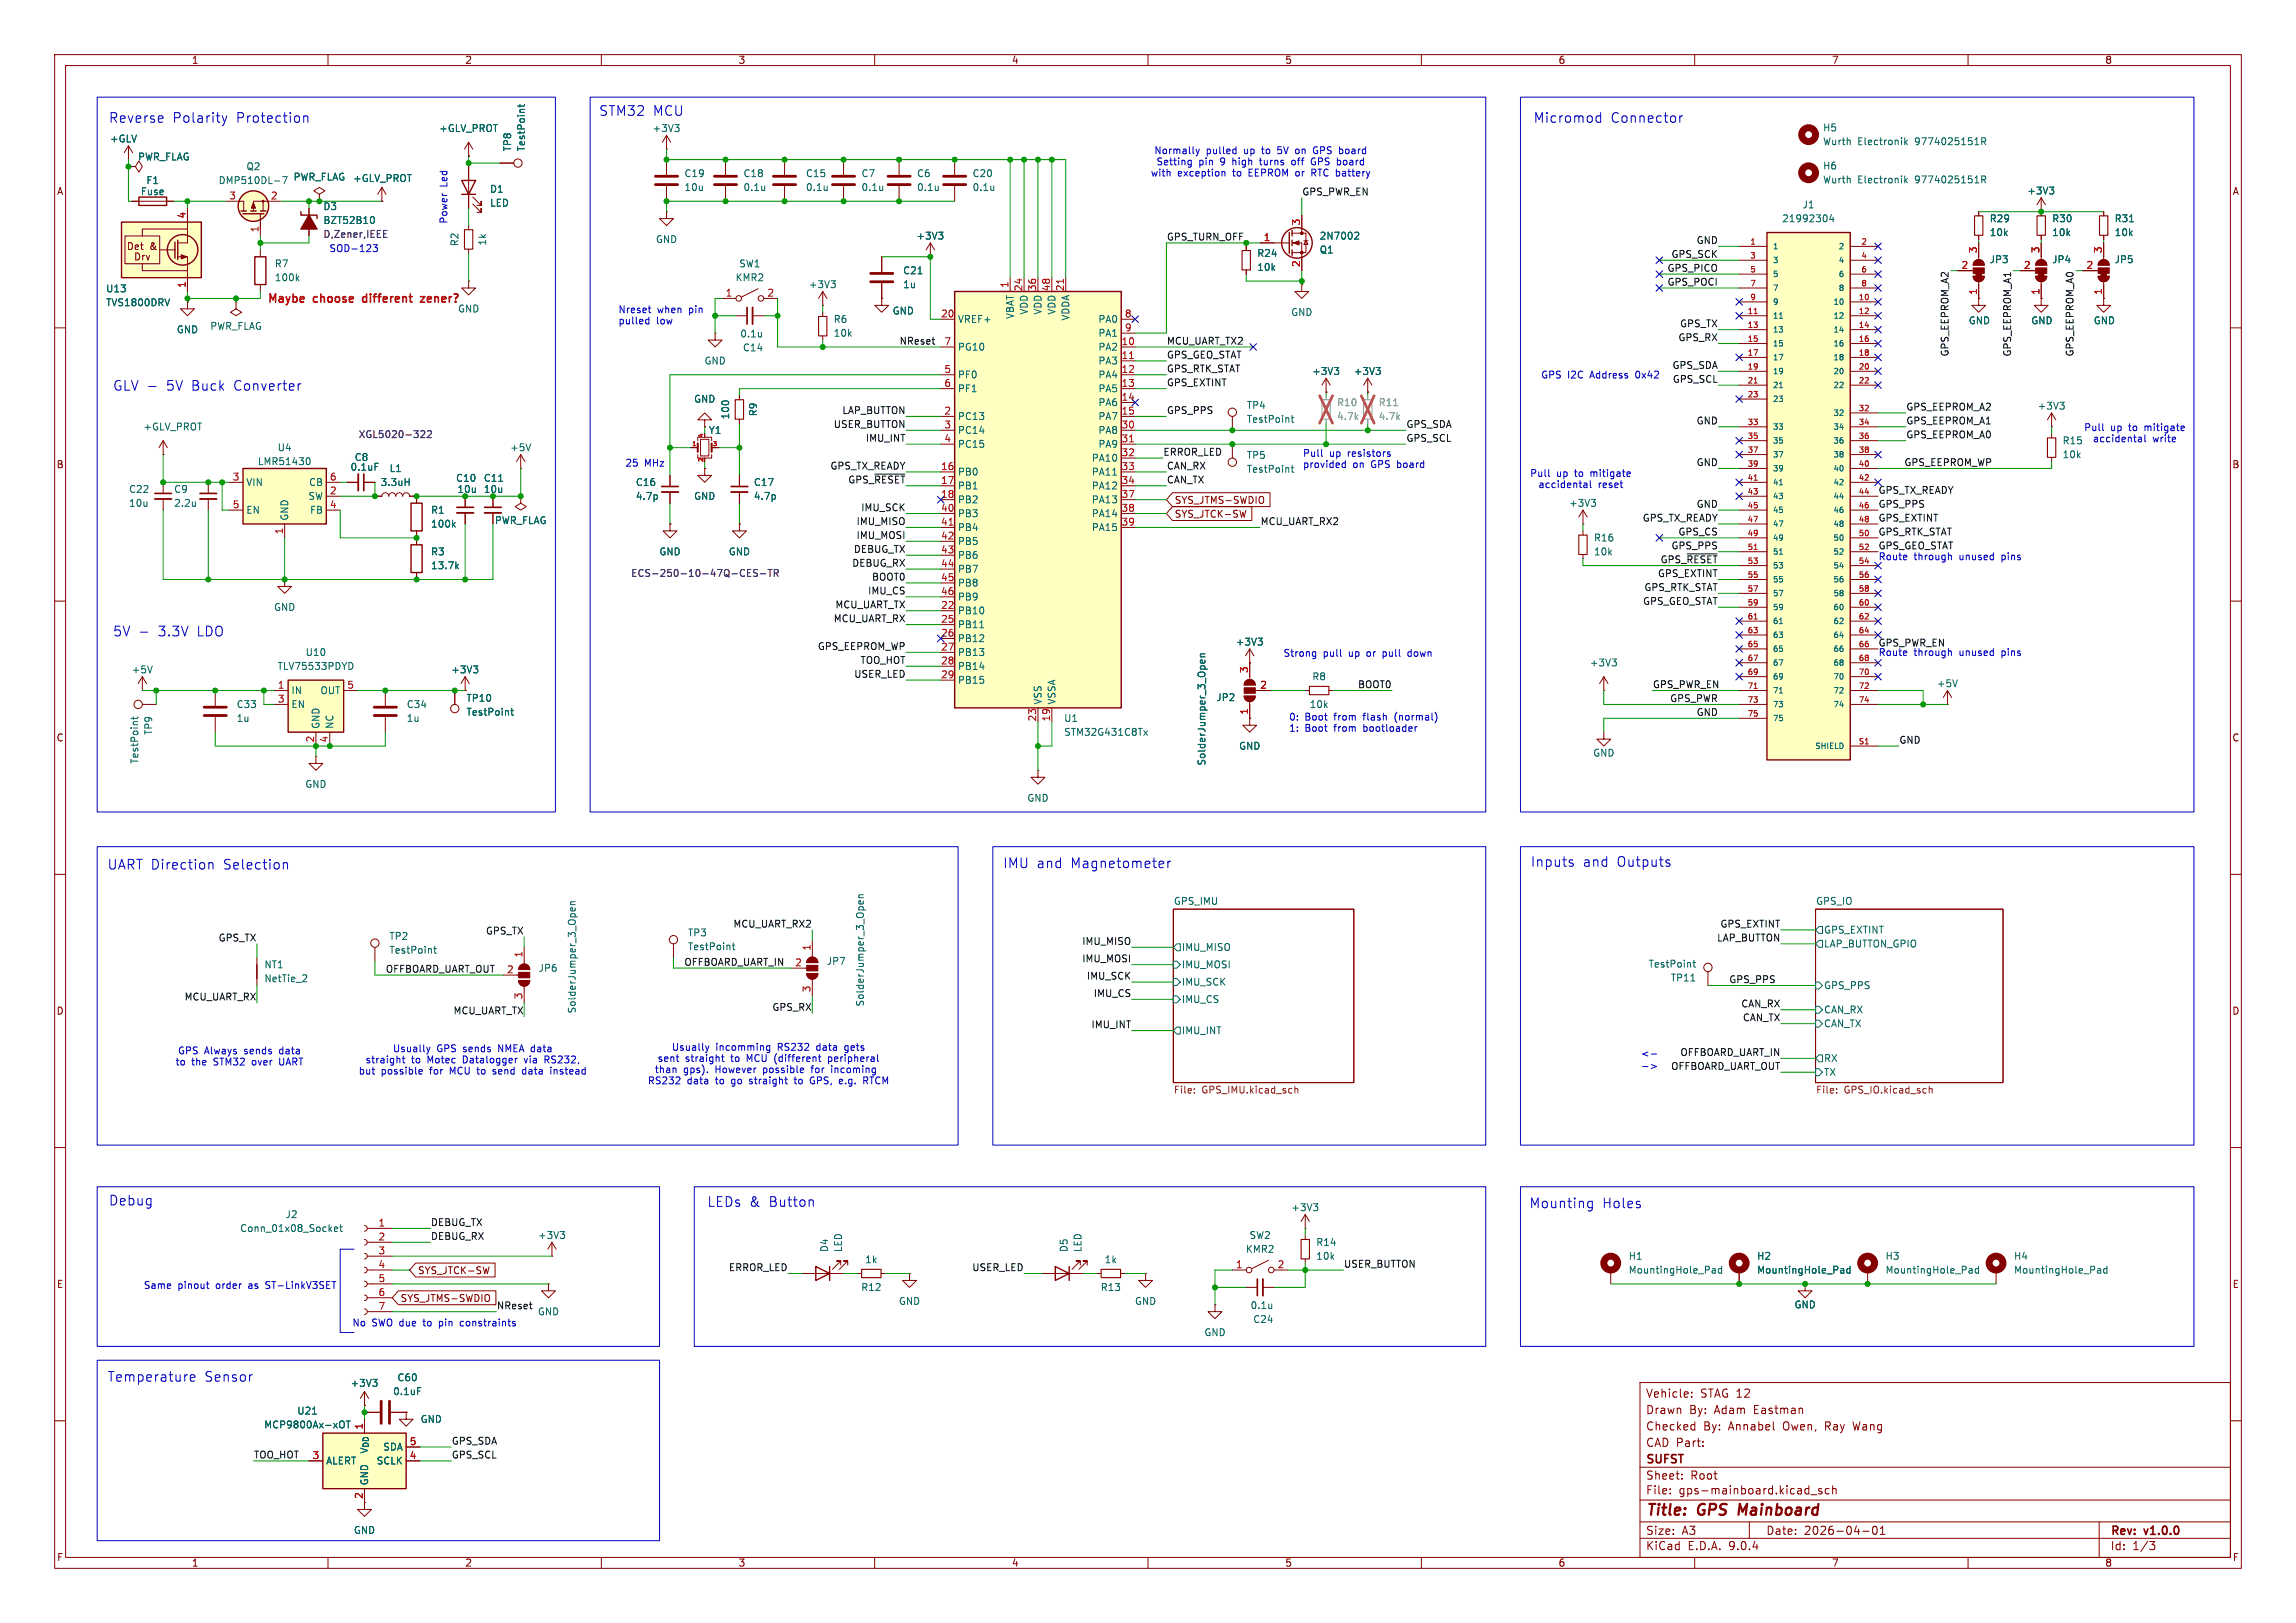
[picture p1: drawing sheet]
<svg xmlns="http://www.w3.org/2000/svg" width="420mm" height="297mm" viewBox="0 0 420 297" stroke-linecap="round" stroke-linejoin="round" font-family="sans-serif">
<defs><g id="words">
<g font-size="2.8" fill="#840000">
<text x="301" y="277.9">Title:</text>
<text x="310.6" y="277.9">GPS</text>
<text x="318.9" y="277.9">Mainboard</text>
</g>
<g font-size="2.5" fill="#0000c2">
<text x="19.8" y="22.6">Reverse</text>
<text x="31.5" y="22.6">Polarity</text>
<text x="43.2" y="22.6">Protection</text>
<text x="109.5" y="21.3">STM32</text>
<text x="119.4" y="21.3">MCU</text>
<text x="280.4" y="22.6">Micromod</text>
<text x="294.6" y="22.6">Connector</text>
<text x="20.6" y="71.6">GLV -</text>
<text x="30.4" y="71.6">5V Buck</text>
<text x="42.9" y="71.6">Converter</text>
<text x="20.6" y="116.6">5V -</text>
<text x="28.9" y="116.6">3.3V</text>
<text x="36.1" y="116.6">LDO</text>
<text x="19.6" y="159.3">UART Direction</text>
<text x="40.8" y="159.3">Selection</text>
<text x="183.4" y="159">IMU and</text>
<text x="195.9" y="159">Magnetometer</text>
<text x="279.9" y="158.8">Inputs</text>
<text x="289.5" y="158.8">and</text>
<text x="295.8" y="158.8">Outputs</text>
<text x="19.8" y="220.7">Debug</text>
<text x="129.3" y="221">LEDs &amp;</text>
<text x="140.7" y="221">Button</text>
<text x="279.7" y="221.2">Mounting</text>
<text x="293" y="221.2">Holes</text>
<text x="19.6" y="253">Temperature</text>
<text x="37.4" y="253">Sensor</text>
</g>
<g font-size="2.1" fill="#f00">
<text x="48.7" y="55.8">Maybe</text>
<text x="57.3" y="55.8">choose</text>
<text x="66.9" y="55.8">different</text>
<text x="78.2" y="55.8">zener?</text>
</g>
<g font-size="2.1" fill="#840000">
<text x="301" y="256">Vehicle:</text>
<text x="311" y="256">STAG 12</text>
<text x="301" y="262">Checked</text>
<text x="301" y="259">Drawn</text>
<text x="309" y="259">By:</text>
<text x="311.6" y="262">By:</text>
<text x="313.7" y="259">Adam</text>
<text x="316.2" y="262">Annabel</text>
<text x="321" y="259">Eastman</text>
<text x="326.3" y="262">Owen,</text>
<text x="334.1" y="262">Ray</text>
<text x="339.4" y="262">Wang</text>
<text x="301" y="268.2">SUFST</text>
<text x="301" y="265">CAD Part:</text>
<text x="301" y="273.7">File:</text>
<text x="301" y="271">Sheet:</text>
<text x="307.1" y="273.7">gps-mainboard.kicad_sch</text>
<text x="309.2" y="271">Root</text>
<text x="301" y="281.1">Size:</text>
<text x="307.6" y="281.1">A3</text>
<text x="323" y="281.1">Date:</text>
<text x="330" y="281.1">2026-04-01</text>
<text x="386" y="281.3">Rev:</text>
<text x="392.4" y="281.3">v1.0.0</text>
<text x="301" y="283.9">KiCad</text>
<text x="308.7" y="283.9">E.D.A.</text>
<text x="316.3" y="283.9">9.0.4</text>
<text x="386" y="283.9">Id:</text>
<text x="390.1" y="283.9">1/3</text>
</g>
<g font-size="1.8" fill="#840000">
<text x="35" y="11.9">1</text>
<text x="85" y="11.9">2</text>
<text x="135" y="11.9">3</text>
<text x="185" y="11.9">4</text>
<text x="235" y="11.9">5</text>
<text x="285" y="11.9">6</text>
<text x="335" y="11.9">7</text>
<text x="385" y="11.9">8</text>
<text x="10.3" y="35.9">A</text>
<text x="408.3" y="35.9">A</text>
<text x="23.1" y="45.9">Det</text>
<text x="24.4" y="47.9">Drv</text>
<text x="27.4" y="45.9">&amp;</text>
<text x="10.3" y="85.9">B</text>
<text x="408.2" y="85.9">B</text>
<text x="214.8" y="94.9">SYS_JTCK-SW</text>
<text x="214.8" y="92.4">SYS_JTMS-SWDIO</text>
<text x="10.3" y="135.9">C</text>
<text x="408.2" y="135.9">C</text>
<text x="10.3" y="185.9">D</text>
<text x="408.2" y="185.9">D</text>
<text x="76.4" y="233.4">SYS_JTCK-SW</text>
<text x="10.3" y="235.9">E</text>
<text x="73.2" y="238.4">SYS_JTMS-SWDIO</text>
<text x="408.3" y="235.9">E</text>
<text x="66.4" y="274.4" transform="rotate(-90 66.4 274.4)">2</text>
<text x="10.3" y="285.9">F</text>
<text x="35" y="286.9">1</text>
<text x="85" y="286.9">2</text>
<text x="135" y="286.9">3</text>
<text x="185" y="286.9">4</text>
<text x="235" y="286.9">5</text>
<text x="285" y="286.9">6</text>
<text x="335" y="286.9">7</text>
<text x="385" y="286.9">8</text>
<text x="408.3" y="285.9">F</text>
</g>
<g font-size="1.8" fill="#006464">
<text x="20" y="26.3">+GLV</text>
<text x="25.2" y="29.6">PWR_FLAG</text>
<text x="80.2" y="24.4">+GLV_PROT</text>
<text x="93.7" y="27.8" transform="rotate(-90 93.7 27.8)">TP8</text>
<text x="96.2" y="27.8" transform="rotate(-90 96.2 27.8)">TestPoint</text>
<text x="119.3" y="24.4">+3V3</text>
<text x="333.4" y="26.8">Wurth</text>
<text x="333.4" y="24.2">H5</text>
<text x="339.8" y="26.8">Electronik</text>
<text x="350.4" y="26.8">9774025151R</text>
<text x="25.7" y="35.9">Fuse</text>
<text x="26.7" y="33.9">F1</text>
<text x="39.9" y="33.9">DMP510DL-7</text>
<text x="45" y="31.3">Q2</text>
<text x="53.6" y="33.2">PWR_FLAG +GLV_PROT</text>
<text x="89.5" y="35.5">D1</text>
<text x="125.1" y="32.6">C19</text>
<text x="125.1" y="35.2">10u</text>
<text x="135.9" y="32.6">C18</text>
<text x="135.9" y="35.2">0.1u</text>
<text x="147.3" y="32.6">C15</text>
<text x="147.3" y="35.2">0.1u</text>
<text x="157.5" y="32.6">C7</text>
<text x="157.5" y="35.2">0.1u</text>
<text x="167.6" y="32.6">C6</text>
<text x="167.6" y="35.2">0.1u</text>
<text x="177.8" y="32.6">C20</text>
<text x="177.8" y="35.2">0.1u</text>
<text x="333.4" y="33.8">Wurth</text>
<text x="333.4" y="31.2">H6</text>
<text x="339.8" y="33.8">Electronik</text>
<text x="350.4" y="33.8">9774025151R</text>
<text x="370.7" y="35.8">+3V3</text>
<text x="59.1" y="38.6">D3</text>
<text x="59.1" y="41.2">BZT52B10</text>
<text x="89.5" y="38">LED</text>
<text x="325.9" y="40.9">21992304</text>
<text x="329.6" y="38.3">J1</text>
<text x="363.9" y="40.9">R29</text>
<text x="375.3" y="40.9">R30</text>
<text x="386.7" y="40.9">R31</text>
<text x="84" y="45.2" transform="rotate(-90 84 45.2)">R2</text>
<text x="89.1" y="45" transform="rotate(-90 89.1 45)">1k</text>
<text x="119.9" y="44.7">GND</text>
<text x="167.5" y="44">+3V3</text>
<text x="229.9" y="47.2">R24</text>
<text x="241.3" y="46.6">Q1</text>
<text x="241.3" y="44">2N7002</text>
<text x="363.9" y="43.4">10k</text>
<text x="375.3" y="43.4">10k</text>
<text x="386.7" y="43.4">10k</text>
<text x="19.3" y="53.7">U13</text>
<text x="50.2" y="49.1">R7</text>
<text x="50.2" y="51.7">100k</text>
<text x="134.5" y="51.7">KMR2</text>
<text x="135.1" y="49.1">SW1</text>
<text x="147.9" y="52.9">+3V3</text>
<text x="165.1" y="52.9">1u</text>
<text x="165.1" y="50.4">C21</text>
<text x="229.9" y="49.8">10k</text>
<text x="363.9" y="48.4">JP3</text>
<text x="375.3" y="48.4">JP4</text>
<text x="386.7" y="48.4">JP5</text>
<text x="19.3" y="56.2">TVS1800DRV</text>
<text x="83.7" y="57.4">GND</text>
<text x="152.4" y="59.3">R6</text>
<text x="163.2" y="57.8">GND</text>
<text x="175.1" y="59.3">VREF+</text>
<text x="185.6" y="58.5" transform="rotate(-90 185.6 58.5)">VBAT</text>
<text x="188.2" y="57.7" transform="rotate(-90 188.2 57.7)">VDD</text>
<text x="190.7" y="57.7" transform="rotate(-90 190.7 57.7)">VDD</text>
<text x="193.3" y="57.7" transform="rotate(-90 193.3 57.7)">VDD</text>
<text x="195.8" y="58.8" transform="rotate(-90 195.8 58.8)">VDDA</text>
<text x="200.8" y="59.3">PA0</text>
<text x="236.1" y="58">GND</text>
<text x="360" y="59.5">GND</text>
<text x="371.5" y="59.5">GND</text>
<text x="382.9" y="59.5">GND</text>
<text x="32.3" y="61.2">GND</text>
<text x="38.4" y="60.6">PWR_FLAG</text>
<text x="135.3" y="62">0.1u</text>
<text x="135.8" y="64.5">C14</text>
<text x="152.4" y="61.8">10k</text>
<text x="175.1" y="64.4">PG10</text>
<text x="200.8" y="61.8">PA1</text>
<text x="200.8" y="64.4">PA2</text>
<text x="128.8" y="66.9">GND</text>
<text x="175.1" y="69.4">PF0</text>
<text x="175.1" y="72">PF1</text>
<text x="200.8" y="66.9">PA3</text>
<text x="200.8" y="69.4">PA4</text>
<text x="200.8" y="72">PA5</text>
<text x="239.9" y="68.8">+3V3</text>
<text x="247.5" y="68.8">+3V3</text>
<text x="126.9" y="73.9">GND</text>
<text x="133.6" y="76.8" transform="rotate(-90 133.6 76.8)">100</text>
<text x="138.7" y="76.3" transform="rotate(-90 138.7 76.3)">R9</text>
<text x="175.1" y="77.1">PC13</text>
<text x="200.8" y="74.5">PA6</text>
<text x="200.8" y="77.1">PA7</text>
<text x="228" y="75">TP4</text>
<text x="228" y="77.6">TestPoint</text>
<text x="372.6" y="75.2">+3V3</text>
<text x="26.1" y="79">+GLV_PROT</text>
<text x="50.7" y="82.8">U4</text>
<text x="93.2" y="82.8">+5V</text>
<text x="129.6" y="79.6">Y1</text>
<text x="175.1" y="79.6">PC14</text>
<text x="175.1" y="82.1">PC15</text>
<text x="200.8" y="79.6">PA8</text>
<text x="200.8" y="82.1">PA9</text>
<text x="377.2" y="81.5">R15</text>
<text x="45" y="89.1">VIN</text>
<text x="47.1" y="85.3">LMR51430</text>
<text x="56.4" y="89.1">CB</text>
<text x="64" y="86.3">0.1uF</text>
<text x="64.8" y="84.6">C8</text>
<text x="69.5" y="89.1">3.3uH</text>
<text x="71.2" y="86.6">L1</text>
<text x="83.3" y="88.4">C10</text>
<text x="88.4" y="88.4">C11</text>
<text x="116.2" y="89.1">C16</text>
<text x="137.8" y="89.1">C17</text>
<text x="175.1" y="87.2">PB0</text>
<text x="175.1" y="89.8">PB1</text>
<text x="199.6" y="84.7">PA10</text>
<text x="199.6" y="87.2">PA11</text>
<text x="199.6" y="89.8">PA12</text>
<text x="228" y="84.2">TP5</text>
<text x="228" y="86.7">TestPoint</text>
<text x="377.2" y="84">10k</text>
<text x="23.5" y="90.4">C22</text>
<text x="23.5" y="92.9">10u</text>
<text x="31.8" y="90.4">C9</text>
<text x="31.8" y="92.9">2.2u</text>
<text x="45" y="94.2">EN</text>
<text x="52.9" y="95.4" transform="rotate(-90 52.9 95.4)">GND</text>
<text x="56.3" y="91.7">SW</text>
<text x="56.6" y="94.2">FB</text>
<text x="78.7" y="94.2">R1</text>
<text x="83.6" y="90.4">10u</text>
<text x="88.4" y="90.4">10u</text>
<text x="116.2" y="91.7">4.7p</text>
<text x="126.9" y="91.7">GND</text>
<text x="137.8" y="91.7">4.7p</text>
<text x="175.1" y="92.3">PB2</text>
<text x="175.1" y="94.8">PB3</text>
<text x="199.6" y="92.3">PA13</text>
<text x="199.6" y="94.8">PA14</text>
<text x="286.9" y="92.9">+3V3</text>
<text x="78.7" y="101.8">R3</text>
<text x="78.7" y="96.7">100k</text>
<text x="90.4" y="96.1">PWR_FLAG</text>
<text x="120.5" y="101.8">GND</text>
<text x="133.2" y="101.8">GND</text>
<text x="175.1" y="97.4">PB4</text>
<text x="175.1" y="99.9">PB5</text>
<text x="199.6" y="97.4">PA15</text>
<text x="291.5" y="101.8">10k</text>
<text x="291.5" y="99.3">R16</text>
<text x="78.7" y="104.4">13.7k</text>
<text x="175.1" y="102.5">PB6</text>
<text x="175.1" y="105">PB7</text>
<text x="175.1" y="107.5">PB8</text>
<text x="50" y="112">GND</text>
<text x="175.1" y="110.1">PB9</text>
<text x="175.1" y="112.6">PB10</text>
<text x="175.1" y="115.2">PB11</text>
<text x="175.1" y="117.7">PB12</text>
<text x="226" y="118.3">+3V3</text>
<text x="24" y="123.4">+5V</text>
<text x="50.7" y="122.8">TLV75533PDYD</text>
<text x="55.8" y="120.2">U10</text>
<text x="82.4" y="123.4">+3V3</text>
<text x="175.1" y="120.2">PB13</text>
<text x="175.1" y="122.8">PB14</text>
<text x="175.1" y="125.3">PB15</text>
<text x="240" y="124.7">R8</text>
<text x="290.7" y="122.1">+3V3</text>
<text x="354.2" y="126">+5V</text>
<text x="43.2" y="129.8">C33</text>
<text x="53.2" y="127.2">IN</text>
<text x="53.2" y="129.8">EN</text>
<text x="58.5" y="127.2">OUT</text>
<text x="74.3" y="129.8">C34</text>
<text x="85.2" y="131.2">TestPoint</text>
<text x="85.2" y="128.6">TP10</text>
<text x="190.7" y="129" transform="rotate(-90 190.7 129)">VSS</text>
<text x="193.3" y="129" transform="rotate(-90 193.3 129)">VSSA</text>
<text x="222.4" y="128.5">JP2</text>
<text x="239.5" y="129.8">10k</text>
<text x="28" y="134.6" transform="rotate(-90 28 134.6)">TP9</text>
<text x="43.2" y="132.3">1u</text>
<text x="58.6" y="133.5" transform="rotate(-90 58.6 133.5)">GND</text>
<text x="61.2" y="133.5" transform="rotate(-90 61.2 133.5)">NC</text>
<text x="74.3" y="132.3">1u</text>
<text x="194.6" y="132.3">U1</text>
<text x="194.6" y="134.8">STM32G431C8Tx</text>
<text x="226.6" y="137.4">GND</text>
<text x="25.5" y="139.9" transform="rotate(-90 25.5 139.9)">TestPoint</text>
<text x="220.7" y="140.2" transform="rotate(-90 220.7 140.2)">SolderJumper_3_Open</text>
<text x="291.3" y="138.7">GND</text>
<text x="55.7" y="144.4">GND</text>
<text x="187.8" y="146.9">GND</text>
<text x="214.6" y="165.7">GPS_IMU</text>
<text x="332.1" y="165.7">GPS_IO</text>
<text x="71.1" y="172.2">TP2</text>
<text x="125.7" y="171.6">TP3</text>
<text x="333.6" y="171">GPS_EXTINT</text>
<text x="333.6" y="173.6">LAP_BUTTON_GPIO</text>
<text x="48.3" y="179.9">NetTie_2</text>
<text x="48.3" y="177.4">NT1</text>
<text x="71.1" y="174.7">TestPoint</text>
<text x="98.4" y="178">JP6</text>
<text x="125.7" y="174.1">TestPoint</text>
<text x="151.1" y="176.8">JP7</text>
<text x="216.1" y="177.4">IMU_MOSI</text>
<text x="216.1" y="174.2">IMU_MISO</text>
<text x="301.5" y="177.3">TestPoint</text>
<text x="305.5" y="179.8">TP11</text>
<text x="105.5" y="185.5" transform="rotate(-90 105.5 185.5)">SolderJumper_3_Open</text>
<text x="158.2" y="184.3" transform="rotate(-90 158.2 184.3)">SolderJumper_3_Open</text>
<text x="216.1" y="180.6">IMU_SCK</text>
<text x="216.1" y="183.7">IMU_CS</text>
<text x="333.6" y="181.2">GPS_PPS</text>
<text x="333.6" y="185.6">CAN_RX</text>
<text x="216.1" y="189.5">IMU_INT</text>
<text x="333.6" y="188.2">CAN_TX</text>
<text x="333.6" y="197.1">TX</text>
<text x="333.6" y="194.5">RX</text>
<text x="236.1" y="221.8">+3V3</text>
<text x="43.8" y="225.7">Conn_01x08_Socket</text>
<text x="52.1" y="223.1">J2</text>
<text x="98.3" y="226.9">+3V3</text>
<text x="228.5" y="226.9">SW2</text>
<text x="151.7" y="229.2" transform="rotate(-90 151.7 229.2)">D4</text>
<text x="154.2" y="229.2" transform="rotate(-90 154.2 229.2)">LED</text>
<text x="158.2" y="231.4">1k</text>
<text x="195.5" y="229.2" transform="rotate(-90 195.5 229.2)">D5</text>
<text x="198" y="229.2" transform="rotate(-90 198 229.2)">LED</text>
<text x="202" y="231.4">1k</text>
<text x="227.8" y="229.5">KMR2</text>
<text x="240.7" y="230.7">10k</text>
<text x="240.7" y="228.2">R14</text>
<text x="297.8" y="230.7">H1</text>
<text x="297.8" y="233.3">MountingHole_Pad</text>
<text x="321.3" y="230.7">H2</text>
<text x="321.3" y="233.3">MountingHole_Pad</text>
<text x="344.8" y="230.7">H3</text>
<text x="344.8" y="233.3">MountingHole_Pad</text>
<text x="368.3" y="230.7">H4</text>
<text x="368.3" y="233.3">MountingHole_Pad</text>
<text x="157.4" y="236.4">R12</text>
<text x="164.3" y="239">GND</text>
<text x="201.3" y="236.4">R13</text>
<text x="207.5" y="239">GND</text>
<text x="228.7" y="239.8">0.1u</text>
<text x="328.2" y="239.6">GND</text>
<text x="98.3" y="240.9">GND</text>
<text x="220.2" y="244.7">GND</text>
<text x="229.1" y="242.3">C24</text>
<text x="64" y="254">+3V3</text>
<text x="71.8" y="255.5">0.1uF</text>
<text x="72.6" y="253">C60</text>
<text x="48.2" y="261.6">MCP9800Ax-xOT</text>
<text x="54.3" y="259.1">U21</text>
<text x="76.8" y="260.6">GND</text>
<text x="59.6" y="268.2">ALERT</text>
<text x="67.5" y="266.1" transform="rotate(-90 67.5 266.1)">V_{DD}</text>
<text x="68.8" y="268.2">SCLK</text>
<text x="70" y="265.7">SDA</text>
<text x="67.5" y="271.9" transform="rotate(-90 67.5 271.9)">GND</text>
<text x="64.6" y="280.9">GND</text>
</g>
<g font-size="1.8" fill="#0000c2">
<text x="211.1" y="28.4">Normally</text>
<text x="220.6" y="28.4">pulled</text>
<text x="227.7" y="28.4">up</text>
<text x="231.1" y="28.4">to</text>
<text x="234.2" y="28.4">5V</text>
<text x="237.7" y="28.4">on</text>
<text x="241.1" y="28.4">GPS board</text>
<text x="81.9" y="34.2" transform="rotate(-90 81.9 34.2)">Led</text>
<text x="210.4" y="32.5">with</text>
<text x="211.5" y="30.5">Setting</text>
<text x="215.4" y="32.5">exception</text>
<text x="219.3" y="30.5">pin</text>
<text x="223.3" y="30.5">9</text>
<text x="225.6" y="32.5">to</text>
<text x="225.7" y="30.5">high</text>
<text x="228.7" y="32.5">EEPROM or</text>
<text x="231" y="30.5">turns</text>
<text x="237" y="30.5">off</text>
<text x="240.6" y="32.5">RTC battery</text>
<text x="240.7" y="30.5">GPS board</text>
<text x="81.9" y="41" transform="rotate(-90 81.9 41)">Power</text>
<text x="60.2" y="46.3">SOD-123</text>
<text x="113" y="57.4">Nreset</text>
<text x="113" y="59.4">pulled</text>
<text x="120.1" y="59.4">low</text>
<text x="120.2" y="57.4">when</text>
<text x="126.1" y="57.4">pin</text>
<text x="281.8" y="69.3">GPS I2C</text>
<text x="291" y="69.3">Address</text>
<text x="299.5" y="69.3">0x42</text>
<text x="238.3" y="83.7">Pull</text>
<text x="243.2" y="83.7">up</text>
<text x="246.6" y="83.7">resistors</text>
<text x="381.1" y="79.1">Pull</text>
<text x="382.7" y="81.1">accidental</text>
<text x="386.1" y="79.1">up</text>
<text x="389.5" y="79.1">to</text>
<text x="392.6" y="79.1">mitigate</text>
<text x="393.8" y="81.1">write</text>
<text x="114.3" y="85.5">25</text>
<text x="117.9" y="85.5">MHz</text>
<text x="238.3" y="85.7">provided</text>
<text x="247.5" y="85.7">on</text>
<text x="250.9" y="85.7">GPS board</text>
<text x="279.8" y="87.5">Pull</text>
<text x="281.3" y="89.5">accidental</text>
<text x="284.7" y="87.5">up</text>
<text x="288.2" y="87.5">to</text>
<text x="291.2" y="87.5">mitigate</text>
<text x="292.3" y="89.5">reset</text>
<text x="343.5" y="102.7">Route</text>
<text x="350.1" y="102.7">through</text>
<text x="358.5" y="102.7">unused</text>
<text x="366.4" y="102.7">pins</text>
<text x="234.7" y="120.3">Strong</text>
<text x="242" y="120.3">pull</text>
<text x="246.8" y="120.3">up</text>
<text x="250.3" y="120.3">or</text>
<text x="253.4" y="120.3">pull</text>
<text x="258.2" y="120.3">down</text>
<text x="343.5" y="120.2">Route</text>
<text x="350.1" y="120.2">through</text>
<text x="358.5" y="120.2">unused</text>
<text x="366.4" y="120.2">pins</text>
<text x="235.7" y="131.9">0:</text>
<text x="238.7" y="131.9">Boot</text>
<text x="244.2" y="131.9">from</text>
<text x="249.7" y="131.9">flash</text>
<text x="255.6" y="131.9">(normal)</text>
<text x="235.7" y="134">1:</text>
<text x="238.7" y="134">Boot</text>
<text x="244.2" y="134">from</text>
<text x="249.7" y="134">bootloader</text>
<text x="32" y="195.2">to</text>
<text x="32.5" y="193.1">GPS Always</text>
<text x="35.1" y="195.2">the</text>
<text x="39.2" y="195.2">STM32</text>
<text x="44.8" y="193.1">sends</text>
<text x="46.4" y="195.2">over</text>
<text x="51.4" y="193.1">data</text>
<text x="51.6" y="195.2">UART</text>
<text x="65.5" y="196.8">but</text>
<text x="66.8" y="194.8">straight</text>
<text x="69.7" y="196.8">possible</text>
<text x="71.8" y="192.8">Usually</text>
<text x="75.2" y="194.8">to</text>
<text x="78.3" y="194.8">Motec</text>
<text x="78.7" y="196.8">for</text>
<text x="79.9" y="192.8">GPS sends</text>
<text x="82.6" y="196.8">MCU to</text>
<text x="85" y="194.8">Datalogger</text>
<text x="90.8" y="196.8">send</text>
<text x="91.4" y="192.8">NMEA data</text>
<text x="96.4" y="194.8">via</text>
<text x="96.4" y="196.8">data</text>
<text x="100.3" y="194.8">RS232,</text>
<text x="101.8" y="196.8">instead</text>
<text x="119.7" y="196.6">than</text>
<text x="120.2" y="194.5">sent</text>
<text x="122.8" y="192.5">Usually</text>
<text x="125" y="196.6">gps).</text>
<text x="125.4" y="194.5">straight</text>
<text x="130.9" y="192.5">incomming</text>
<text x="131" y="196.6">However</text>
<text x="133.8" y="194.5">to</text>
<text x="136.9" y="194.5">MCU (different</text>
<text x="139.9" y="196.6">possible</text>
<text x="142.4" y="192.5">RS232</text>
<text x="148.9" y="196.6">for</text>
<text x="149.7" y="192.5">data</text>
<text x="152.2" y="194.5">peripheral</text>
<text x="152.8" y="196.6">incoming</text>
<text x="155" y="192.5">gets</text>
<text x="300.1" y="193.7">&lt;-</text>
<text x="118.4" y="198.6">RS232</text>
<text x="125.7" y="198.6">data</text>
<text x="131" y="198.6">to</text>
<text x="134.1" y="198.6">go</text>
<text x="137.6" y="198.6">straight</text>
<text x="146" y="198.6">to</text>
<text x="149.1" y="198.6">GPS,</text>
<text x="154.6" y="198.6">e.g.</text>
<text x="159.2" y="198.6">RTCM</text>
<text x="26.2" y="236.1">Same</text>
<text x="32.5" y="236.1">pinout</text>
<text x="39.6" y="236.1">order</text>
<text x="45.8" y="236.1">as</text>
<text x="49.1" y="236.1">ST-LinkV3SET</text>
<text x="64.4" y="242.9">No</text>
<text x="68" y="242.9">SWO due</text>
<text x="77.7" y="242.9">to</text>
<text x="80.8" y="242.9">pin</text>
<text x="84.9" y="242.9">constraints</text>
</g>
<g font-size="1.8" fill="#0f0f0f">
<text x="238.1" y="35.8">GPS_PWR_EN</text>
<text x="213.4" y="44.1">GPS_TURN_OFF</text>
<text x="305.7" y="47.3">GPS_SCK</text>
<text x="310.3" y="44.7">GND</text>
<text x="304.9" y="52.4">GPS_POCI</text>
<text x="304.9" y="49.8">GPS_PICO</text>
<text x="307.2" y="60">GPS_TX</text>
<text x="164.5" y="63.2">NReset</text>
<text x="213.4" y="63.2">MCU_UART_TX2</text>
<text x="213.4" y="65.7">GPS_GEO_STAT</text>
<text x="306.9" y="62.5">GPS_RX</text>
<text x="356.5" y="65.3" transform="rotate(-90 356.5 65.3)">GPS_EEPROM_A2</text>
<text x="368" y="65.3" transform="rotate(-90 368 65.3)">GPS_EEPROM_A1</text>
<text x="379.4" y="65.3" transform="rotate(-90 379.4 65.3)">GPS_EEPROM_A0</text>
<text x="213.4" y="68.2">GPS_RTK_STAT</text>
<text x="213.4" y="70.8">GPS_EXTINT</text>
<text x="305.8" y="67.6">GPS_SDA</text>
<text x="305.9" y="70.1">GPS_SCL</text>
<text x="154" y="75.9">LAP_BUTTON</text>
<text x="213.4" y="75.9">GPS_PPS</text>
<text x="310.3" y="77.8">GND</text>
<text x="348.6" y="77.8">GPS_EEPROM_A1</text>
<text x="348.6" y="75.2">GPS_EEPROM_A2</text>
<text x="152.4" y="78.4">USER_BUTTON</text>
<text x="158.3" y="80.9">IMU_INT</text>
<text x="212.7" y="83.5">ERROR_LED</text>
<text x="257.2" y="80.9">GPS_SCL</text>
<text x="257.2" y="78.4">GPS_SDA</text>
<text x="348.6" y="80.3">GPS_EEPROM_A0</text>
<text x="151.8" y="86">GPS_TX_READY</text>
<text x="155.1" y="88.6">GPS_~{RESET}</text>
<text x="213.4" y="88.6">CAN_TX</text>
<text x="213.4" y="86">CAN_RX</text>
<text x="310.3" y="85.4">GND</text>
<text x="348.3" y="85.4">GPS_EEPROM_WP</text>
<text x="157.4" y="93.6">IMU_SCK</text>
<text x="300.4" y="95.5">GPS_TX_READY</text>
<text x="310.3" y="93">GND</text>
<text x="343.5" y="93">GPS_PPS</text>
<text x="343.5" y="90.5">GPS_TX_READY</text>
<text x="343.5" y="95.5">GPS_EXTINT</text>
<text x="156.1" y="101.3">DEBUG_TX</text>
<text x="156.6" y="98.7">IMU_MOSI</text>
<text x="156.6" y="96.2">IMU_MISO</text>
<text x="230.5" y="96.2">MCU_UART_RX2</text>
<text x="305.7" y="100.6">GPS_PPS</text>
<text x="306.9" y="98.1">GPS_CS</text>
<text x="343.5" y="100.6">GPS_GEO_STAT</text>
<text x="343.5" y="98.1">GPS_RTK_STAT</text>
<text x="155.8" y="103.8">DEBUG_RX</text>
<text x="159.4" y="106.3">BOOT0</text>
<text x="303.2" y="105.7">GPS_EXTINT</text>
<text x="303.7" y="103.2">GPS_~{RESET}</text>
<text x="152.4" y="114">MCU_UART_RX</text>
<text x="152.7" y="111.4">MCU_UART_TX</text>
<text x="158.7" y="108.9">IMU_CS</text>
<text x="300.5" y="110.8">GPS_GEO_STAT</text>
<text x="300.7" y="108.2">GPS_RTK_STAT</text>
<text x="149.5" y="119">GPS_EEPROM_WP</text>
<text x="343.5" y="118.4">GPS_PWR_EN</text>
<text x="156.2" y="124.1">USER_LED</text>
<text x="157.3" y="121.6">TOO_HOT</text>
<text x="248.3" y="126">BOOT0</text>
<text x="302.3" y="126">GPS_PWR_EN</text>
<text x="305.4" y="128.6">GPS_PWR</text>
<text x="310.3" y="131.1">GND</text>
<text x="347.3" y="136.2">GND</text>
<text x="39.9" y="172.4">GPS_TX</text>
<text x="88.8" y="171.1">GPS_TX</text>
<text x="134.1" y="169.8">MCU_UART_RX2</text>
<text x="197.9" y="173">IMU_MISO</text>
<text x="314" y="172.4">LAP_BUTTON</text>
<text x="314.6" y="169.8">GPS_EXTINT</text>
<text x="70.5" y="178.1">OFFBOARD_UART_OUT</text>
<text x="125.1" y="176.8">OFFBOARD_UART_IN</text>
<text x="197.9" y="176.2">IMU_MOSI</text>
<text x="198.7" y="179.4">IMU_SCK</text>
<text x="316.2" y="180">GPS_PPS</text>
<text x="33.7" y="183.2">MCU_UART_RX</text>
<text x="82.9" y="185.7">MCU_UART_TX</text>
<text x="141.2" y="185.1">GPS_RX</text>
<text x="200" y="182.5">IMU_CS</text>
<text x="318.4" y="184.4">CAN_RX</text>
<text x="199.5" y="188.2">IMU_INT</text>
<text x="318.7" y="187">CAN_TX</text>
<text x="305.6" y="195.9">OFFBOARD_UART_OUT</text>
<text x="307.3" y="193.3">OFFBOARD_UART_IN</text>
<text x="78.7" y="224.4">DEBUG_TX</text>
<text x="78.7" y="227">DEBUG_RX</text>
<text x="133.2" y="232.7">ERROR_LED</text>
<text x="177.7" y="232.7">USER_LED</text>
<text x="245.7" y="232.1">USER_BUTTON</text>
<text x="90.8" y="239.7">NReset</text>
<text x="46.4" y="267">TOO_HOT</text>
<text x="82.5" y="264.4">GPS_SDA</text>
<text x="82.5" y="267">GPS_SCL</text>
</g>
<g font-size="1.8" fill="#a90000">
<text x="34" y="40.1" transform="rotate(-90 34 40.1)">4</text>
<text x="41.8" y="36.6">3</text>
<text x="49.5" y="36.6">2</text>
<text x="237.9" y="41.3" transform="rotate(-90 237.9 41.3)">3</text>
<text x="47.4" y="42.6" transform="rotate(-90 47.4 42.6)">1</text>
<text x="231.1" y="44.2">1</text>
<text x="361.7" y="46.4" transform="rotate(-90 361.7 46.4)">3</text>
<text x="373.1" y="46.4" transform="rotate(-90 373.1 46.4)">3</text>
<text x="384.6" y="46.4" transform="rotate(-90 384.6 46.4)">3</text>
<text x="34" y="52.8" transform="rotate(-90 34 52.8)">1</text>
<text x="184.5" y="52.8" transform="rotate(-90 184.5 52.8)">1</text>
<text x="187.1" y="53.4" transform="rotate(-90 187.1 53.4)">24</text>
<text x="189.6" y="53.4" transform="rotate(-90 189.6 53.4)">36</text>
<text x="192.2" y="53.4" transform="rotate(-90 192.2 53.4)">48</text>
<text x="194.7" y="53.4" transform="rotate(-90 194.7 53.4)">21</text>
<text x="237.9" y="49" transform="rotate(-90 237.9 49)">2</text>
<text x="358.7" y="49.3">2</text>
<text x="370.1" y="49.3">2</text>
<text x="381.6" y="49.3">2</text>
<text x="132.6" y="54.4">1</text>
<text x="140.3" y="54.4">2</text>
<text x="172" y="58.2">20</text>
<text x="205.7" y="58.2">8</text>
<text x="361.7" y="54" transform="rotate(-90 361.7 54)">1</text>
<text x="373.1" y="54" transform="rotate(-90 373.1 54)">1</text>
<text x="384.6" y="54" transform="rotate(-90 384.6 54)">1</text>
<text x="172.6" y="63.2">7</text>
<text x="205.1" y="63.2">10</text>
<text x="205.1" y="65.8">11</text>
<text x="205.7" y="60.7">9</text>
<text x="172.6" y="68.3">5</text>
<text x="172.6" y="70.9">6</text>
<text x="205.1" y="68.3">12</text>
<text x="205.1" y="70.9">13</text>
<text x="172.6" y="75.9">2</text>
<text x="205.1" y="73.4">14</text>
<text x="205.1" y="75.9">15</text>
<text x="172.6" y="78.5">3</text>
<text x="172.6" y="81">4</text>
<text x="205.1" y="78.5">30</text>
<text x="205.1" y="81">31</text>
<text x="205.1" y="83.6">32</text>
<text x="42.5" y="88">3</text>
<text x="60.3" y="88">6</text>
<text x="172" y="86.1">16</text>
<text x="172" y="88.6">17</text>
<text x="205.1" y="86.1">33</text>
<text x="205.1" y="88.6">34</text>
<text x="42.5" y="93.1">5</text>
<text x="60.3" y="90.6">2</text>
<text x="60.3" y="93.1">4</text>
<text x="172" y="91.2">18</text>
<text x="172" y="93.7">40</text>
<text x="205.1" y="91.2">37</text>
<text x="205.1" y="93.7">38</text>
<text x="51.8" y="97.9" transform="rotate(-90 51.8 97.9)">1</text>
<text x="172" y="96.3">41</text>
<text x="172" y="98.8">42</text>
<text x="172" y="101.3">43</text>
<text x="205.1" y="96.3">39</text>
<text x="172" y="103.9">44</text>
<text x="172" y="106.4">45</text>
<text x="172" y="109">46</text>
<text x="172" y="111.5">22</text>
<text x="172" y="114">25</text>
<text x="172" y="116.6">26</text>
<text x="172" y="119.1">27</text>
<text x="172" y="121.7">28</text>
<text x="172" y="124.2">29</text>
<text x="228.3" y="123.3" transform="rotate(-90 228.3 123.3)">3</text>
<text x="50.7" y="126.1">1</text>
<text x="50.7" y="128.7">3</text>
<text x="63.4" y="126.1">5</text>
<text x="228.3" y="130.9" transform="rotate(-90 228.3 130.9)">1</text>
<text x="230.4" y="126.1">2</text>
<text x="57.5" y="136" transform="rotate(-90 57.5 136)">2</text>
<text x="60.1" y="136" transform="rotate(-90 60.1 136)">4</text>
<text x="189.6" y="132.1" transform="rotate(-90 189.6 132.1)">23</text>
<text x="192.2" y="132.1" transform="rotate(-90 192.2 132.1)">19</text>
<text x="92.6" y="178.2">2</text>
<text x="95.6" y="175.3" transform="rotate(-90 95.6 175.3)">1</text>
<text x="145.3" y="176.9">2</text>
<text x="148.3" y="174.1" transform="rotate(-90 148.3 174.1)">1</text>
<text x="95.6" y="183" transform="rotate(-90 95.6 183)">3</text>
<text x="148.3" y="181.7" transform="rotate(-90 148.3 181.7)">3</text>
<text x="69.1" y="224.5">1</text>
<text x="69.1" y="227.1">2</text>
<text x="69.1" y="229.6">3</text>
<text x="69.1" y="232.2">4</text>
<text x="226" y="232.2">1</text>
<text x="233.6" y="232.2">2</text>
<text x="69.1" y="234.7">5</text>
<text x="69.1" y="237.2">6</text>
<text x="69.1" y="239.8">7</text>
<text x="66.4" y="261.7" transform="rotate(-90 66.4 261.7)">1</text>
<text x="57.1" y="267.1">3</text>
<text x="74.9" y="264.5">5</text>
<text x="74.9" y="267.1">4</text>
</g>
<g font-size="1.8" fill="#840084">
<text x="59.1" y="43.7">D,Zener,IEEE</text>
<text x="65.5" y="80.4">XGL5020-322</text>
<text x="115.4" y="105.8">ECS-250-10-47Q-CES-TR</text>
</g>
<g font-size="1.8" fill="#989898">
<text x="244.5" y="77.1">4.7k</text>
<text x="244.5" y="74.5">R10</text>
<text x="252.1" y="77.1">4.7k</text>
<text x="252.1" y="74.5">R11</text>
</g>
<g font-size="1.8" fill="#725600">
<text x="214.6" y="200.4">File:</text>
<text x="219.9" y="200.4">GPS_IMU.kicad_sch</text>
<text x="332.1" y="200.4">File:</text>
<text x="337.3" y="200.4">GPS_IO.kicad_sch</text>
</g>
<g font-size="1.4" fill="#a90000">
<text x="320.1" y="44.8">1</text>
<text x="320.1" y="47.4">3</text>
<text x="340.4" y="44.8">2</text>
<text x="340.4" y="47.4">4</text>
<text x="320.1" y="49.9">5</text>
<text x="320.1" y="52.5">7</text>
<text x="340.4" y="49.9">6</text>
<text x="340.4" y="52.5">8</text>
<text x="319.6" y="57.5">11</text>
<text x="320.1" y="55">9</text>
<text x="339.9" y="55">10</text>
<text x="339.9" y="57.5">12</text>
<text x="319.6" y="60.1">13</text>
<text x="319.6" y="62.6">15</text>
<text x="319.6" y="65.2">17</text>
<text x="339.9" y="60.1">14</text>
<text x="339.9" y="62.6">16</text>
<text x="339.9" y="65.2">18</text>
<text x="319.6" y="67.7">19</text>
<text x="319.6" y="70.2">21</text>
<text x="339.9" y="67.7">20</text>
<text x="339.9" y="70.2">22</text>
<text x="319.6" y="72.8">23</text>
<text x="319.6" y="77.9">33</text>
<text x="339.9" y="75.3">32</text>
<text x="339.9" y="77.9">34</text>
<text x="319.6" y="80.4">35</text>
<text x="319.6" y="82.9">37</text>
<text x="339.9" y="80.4">36</text>
<text x="339.9" y="82.9">38</text>
<text x="319.6" y="85.5">39</text>
<text x="319.6" y="88">41</text>
<text x="339.9" y="85.5">40</text>
<text x="339.9" y="88">42</text>
<text x="319.6" y="90.6">43</text>
<text x="319.6" y="93.1">45</text>
<text x="319.6" y="95.6">47</text>
<text x="339.9" y="90.6">44</text>
<text x="339.9" y="93.1">46</text>
<text x="339.9" y="95.6">48</text>
<text x="319.6" y="98.2">49</text>
<text x="319.6" y="100.7">51</text>
<text x="339.9" y="98.2">50</text>
<text x="339.9" y="100.7">52</text>
<text x="319.6" y="103.3">53</text>
<text x="319.6" y="105.8">55</text>
<text x="339.9" y="103.3">54</text>
<text x="339.9" y="105.8">56</text>
<text x="319.6" y="108.3">57</text>
<text x="319.6" y="110.9">59</text>
<text x="319.6" y="113.4">61</text>
<text x="339.9" y="108.3">58</text>
<text x="339.9" y="110.9">60</text>
<text x="339.9" y="113.4">62</text>
<text x="319.6" y="116">63</text>
<text x="319.6" y="118.5">65</text>
<text x="339.9" y="116">64</text>
<text x="339.9" y="118.5">66</text>
<text x="319.6" y="121">67</text>
<text x="319.6" y="123.6">69</text>
<text x="339.9" y="121">68</text>
<text x="339.9" y="123.6">70</text>
<text x="319.6" y="126.1">71</text>
<text x="319.6" y="128.7">73</text>
<text x="319.6" y="131.2">75</text>
<text x="339.9" y="126.1">72</text>
<text x="339.9" y="128.7">74</text>
<text x="339.9" y="136.3">S1</text>
</g>
<g font-size="1.4" fill="#006464">
<text x="324.2" y="45.8">1</text>
<text x="336.2" y="45.8">2</text>
<text x="324.2" y="48.4">3</text>
<text x="324.2" y="50.9">5</text>
<text x="324.2" y="53.4">7</text>
<text x="336.2" y="48.4">4</text>
<text x="336.2" y="50.9">6</text>
<text x="336.2" y="53.4">8</text>
<text x="324.2" y="56">9</text>
<text x="324.2" y="58.5">11</text>
<text x="335.2" y="56">10</text>
<text x="335.2" y="58.5">12</text>
<text x="324.2" y="61.1">13</text>
<text x="324.2" y="63.6">15</text>
<text x="335.2" y="61.1">14</text>
<text x="335.2" y="63.6">16</text>
<text x="324.2" y="66.1">17</text>
<text x="324.2" y="68.7">19</text>
<text x="324.2" y="71.2">21</text>
<text x="335.2" y="66.1">18</text>
<text x="335.2" y="68.7">20</text>
<text x="335.2" y="71.2">22</text>
<text x="324.2" y="73.8">23</text>
<text x="335.2" y="76.3">32</text>
<text x="324.2" y="78.8">33</text>
<text x="324.2" y="81.4">35</text>
<text x="324.2" y="83.9">37</text>
<text x="335.2" y="78.8">34</text>
<text x="335.2" y="81.4">36</text>
<text x="335.2" y="83.9">38</text>
<text x="324.2" y="86.5">39</text>
<text x="324.2" y="89">41</text>
<text x="335.2" y="86.5">40</text>
<text x="335.2" y="89">42</text>
<text x="324.2" y="91.5">43</text>
<text x="324.2" y="94.1">45</text>
<text x="335.2" y="91.5">44</text>
<text x="335.2" y="94.1">46</text>
<text x="324.2" y="96.6">47</text>
<text x="324.2" y="99.2">49</text>
<text x="324.2" y="101.7">51</text>
<text x="335.2" y="96.6">48</text>
<text x="335.2" y="99.2">50</text>
<text x="335.2" y="101.7">52</text>
<text x="324.2" y="104.2">53</text>
<text x="324.2" y="106.8">55</text>
<text x="335.2" y="104.2">54</text>
<text x="335.2" y="106.8">56</text>
<text x="324.2" y="109.3">57</text>
<text x="324.2" y="111.9">59</text>
<text x="335.2" y="109.3">58</text>
<text x="335.2" y="111.9">60</text>
<text x="324.2" y="114.4">61</text>
<text x="324.2" y="116.9">63</text>
<text x="324.2" y="119.5">65</text>
<text x="335.2" y="114.4">62</text>
<text x="335.2" y="116.9">64</text>
<text x="335.2" y="119.5">66</text>
<text x="324.2" y="122">67</text>
<text x="324.2" y="124.6">69</text>
<text x="335.2" y="122">68</text>
<text x="335.2" y="124.6">70</text>
<text x="324.2" y="127.1">71</text>
<text x="324.2" y="129.6">73</text>
<text x="335.2" y="127.1">72</text>
<text x="335.2" y="129.6">74</text>
<text x="324.2" y="132.2">75</text>
<text x="331.9" y="137.3">SHIELD</text>
</g>
<g font-size="1.1" fill="#a90000">
<text x="126.5" y="81.7">1</text>
<text x="128.7" y="80.2" transform="rotate(-90 128.7 80.2)">4</text>
<text x="130.3" y="81.7">3</text>
<text x="128.7" y="84.7" transform="rotate(-90 128.7 84.7)">2</text>
</g>
</g></defs>
<g fill="none" stroke="#840000" stroke-width=".18">
<path d="M10 10h400v277h-400zM12 12h396v273h-396zM60 10v2M110 10v2M160 10v2M210 10v2M260 10v2M310 10v2M360 10v2M85.7 30.5v7.6M86.5 37.3l1.5 1.6v-.8v.8h-.8M86.5 36.1l1.5 1.5v-.8v.8h-.8"/>
<path d="M91.4 29.8h2.6M10 60h2M408 60h2M10 110h2M228.6 118.7l-.8 1.3M228.6 118.7l.8 1.3M228.6 118.7v2.6M408 110h2M228.6 121.3h.1M10 160h2M408 160h2M214.6 166.4h33v31.7h-33z"/>
<path d="M332.1 166.4h34.3v31.7h-34.3zM10 210h2M408 210h2M300 253h108v32h-108zM309.4 255.5v.2M309.4 254.8v.1M10 260h2M300 278.5h108M300 274.5h108M300 268.5h108M305.5 273.2v.2M305.5 272.5v.1"/>
<path d="M307.7 270.5v.2M307.7 269.8v.1M309.6 260.7l.4 .1M310 260.2v1.5M310 261.6l-.4 .1M311.5 264.5v.2M311.5 263.8v.1M320 278.5v3M324.4 261.6l.2 .1M331.2 273.5h1.2M333.2 272.5l-.3-.1-.2 .2v.2l.5 .2v.3h-.5M334.6 272.5l-.4-.1-.3 .3v.4l.1 .2h.6"/>
<path d="M335.2 272.5l.2-.1 .4 .1 .1 .9M335.2 271.9v1.5M342.7 279.4l.2-.1a.8 .8 0 0 1 .5 .7 .8 .8 0 0 1-.5 .8l-.2-.2-.2-.4zM343.9 279.7l.5-.4v1.5M384 278.5v6.5M408 260h2M60 285v2M110 285v2M160 285v2M210 285v2M260 285v2M300 281.5h108"/>
<path d="M310 285v2M340.7 280.2h1.2M343.9 280.8h.9M360 285v2M393.2 282.1h1l-.5 .6 .4 .1 .1 .5-.3 .3h-.5"/>
<circle cx="94.7" cy="29.8" r=".76"/>
</g>
<path d="M318.3 275.2l-.3 2" fill="none" stroke="#840000" stroke-width=".4"/>
<g fill="none" stroke="#006464" stroke-width=".18">
<path d="M95.1 19.1v.5M96 19.1l-.2 .3h-1.1M230.1 116.8h.8l-.4 .5M230.7 117.3l.2 .2v.3l-.2 .3M214.6 175.9h.7l.6 .6-.6 .7h-.7zM214.6 179.1h.7l.6 .6-.6 .6h-.7zM215.3 172.7h.6v1.3h-.6l-.7-.6zM332.1 179.7h.6l.7 .6-.7 .7h-.6zM332.7 169.5h.7v1.3h-.7l-.6-.6zM332.7 172.1h.7v1.3h-.7l-.6-.7zM214.6 182.2h.7l.6 .7-.6 .6h-.7zM215.3 188h.6v1.2h-.6l-.7-.6z"/>
<path d="M332.1 184.2h.6l.7 .6-.7 .6h-.6zM332.1 186.7h.6l.7 .6-.7 .7h-.6zM332.1 195.6h.6l.7 .6-.7 .7h-.6zM332.7 193h.7v1.3h-.7l-.6-.6z"/>
</g>
<path d="M218.5 199.9v.1M218.5 199.2v.2M236.9 199.3l.1-.1h.3l.1 .8M236.9 198.8v1.2M336 199.9v.1M336 199.2v.2M352.9 198.8v1.2M352.9 199.3l.2-.1h.3v.8" fill="none" stroke="#725600" stroke-width=".18"/>
<path d="M84.5 33h2.5l-1.3 2.6zM84.5 35.6h2.5" fill="none" stroke="#840000" stroke-width=".25"/>
<path d="M22.2 40.6h14.6v10.2h-14.6z" fill="#ffffc2"/>
<g fill="none" stroke="#840000" stroke-width=".18">
<path d="M34.3 38.1v6.4h-1.8M132.7 29.2v2.8M132.7 34v2.8M154.3 29.2v2.8M154.3 34v2.8M164.5 29.2v2.8M164.5 34v2.8M174.6 29.2v2.8M174.6 34v2.8M22.9 43.2h6.3v5.1h-6.3zM26 48.3v1.2h8.3M29.2 45.7h2.8"/>
<path d="M32.5 47h1.8v6.3M34.3 41.9h-8.3v1.3M34.3 55.2v1.3h1.3l-1.3 1.3-1.3-1.3h1.3M34.3 55.2h.1M85.7 51.4v1.3h1.3l-1.3 1.3-1.2-1.3h1.2M85.7 51.4h.1M132.1 54.6h2.5M138.7 52.8l-3.1 1.6M139.7 54.6h2.5M150.5 55.9h.1M150.5 53.3l-.8 1.3M150.5 53.3l.8 1.3"/>
<path d="M150.5 53.3v2.6M161.3 54.6v1.3h1.3l-1.3 1.3-1.3-1.3h1.3M161.3 54.6h.1M161.3 47v2.8M161.3 51.8v2.8M170.2 47h.1M170.2 44.5l-.8 1.2M170.2 44.5l.7 1.2M170.2 44.5v2.5M238.1 52.1v1.2h-1.2l1.2 1.3 1.3-1.3h-1.3M238.1 52.1h.1M242.6 71.8h.1"/>
<path d="M242.6 69.2l-.8 1.3M242.6 69.2l.7 1.3M242.6 69.2v2.6M250.2 71.8h.1M250.2 69.2l-.8 1.3M250.2 69.2l.8 1.3M250.2 69.2v2.6M29.8 83.2h.1M29.8 80.6v2.6M29.8 88.3v2M29.8 91.3v2M29.8 80.6l-.7 1.3"/>
<path d="M29.8 80.6l.8 1.3M38.1 88.3v2M38.1 91.3v2M95.2 90.8v1.3l1.1 .6-1.1 .6-1-.6 1-.6M95.2 90.8h.1M95.2 85.7h.1M95.2 83.2l-.7 1.3M95.2 83.2l.8 1.3M95.2 83.2v2.5M225.4 81.3v2.5M52.1 106v1.3h1.2l-1.2 1.3-1.3-1.3h1.3M52.1 106h.1"/>
<path d="M26 126.4h.1M26 128.9h2.6M26 123.8l-.7 1.3M26 123.8l.8 1.3M26 123.8v2.6M39.4 126.4v2.8M39.4 131.2v2.8M70.5 126.4v2.8M70.5 131.2v2.8M47 175.3v5M68.6 173.4v2.5M92.1 178.4h2.8"/>
<path d="M94.9 179.5h2a1.02 1.02 0 0 1-1 1 1.02 1.02 0 0 1-1-1zM95.2 176.7a1.02 1.02 0 0 1 1.1-.2 1.02 1.02 0 0 1 .6 .9h-2zM95.9 173.4v3M312.4 177.8v2.5M95.9 180.5v3M228 235.6h2M231 235.6h2M66.7 257.2h.1M66.7 258.4h2.8M66.7 254.6l-.8 1.3M66.7 254.6l.7 1.3M66.7 254.6v2.6"/>
<path d="M71.5 258.4h2.8M74.3 258.4v1.3h1.3l-1.3 1.3-1.3-1.3h1.3M74.3 258.4h.1"/>
<circle cx="135.1" cy="54.6" r=".51"/>
<circle cx="139.2" cy="54.6" r=".51"/>
<circle cx="225.4" cy="84.6" r=".76"/>
<circle cx="25.3" cy="128.9" r=".76"/>
<circle cx="68.6" cy="172.6" r=".76"/>
<circle cx="312.4" cy="177" r=".76"/>
</g>
<g fill="none" stroke="#840000" stroke-width=".25">
<path d="M22.2 40.6h14.6v10.2h-14.6zM32 44.3v2.9M32.5 43.9v3.6M47 176.5v2.6"/>
<circle cx="33.4" cy="45.7" r="2.79"/>
</g>
<g fill="#840000" stroke="#840000" stroke-width=".18">
<path d="M33.1 46.6l1.1 .4-1.1 .4z"/>
<path d="M95.2 176.7a1.02 1.02 0 0 1 1.1-.2 1.02 1.02 0 0 1 .6 .9h-2z"/>
<path d="M94.9 177.9h2v1h-2z"/>
<path d="M94.9 179.5h2a1.02 1.02 0 0 1-1 1 1.02 1.02 0 0 1-1-1z"/>
</g>
<g fill="none" stroke="#006464" stroke-width=".18">
<path d="M139.9 34v.9M139.9 34.7l-.1 .1M161.5 34v.9M161.5 34.7l-.1 .1M171.6 34v.9M171.6 34.7v.1M181.8 34v.9M181.8 34.7l-.1 .1M31 54.7l-.4 1.3M152 51.4h.8l-.4 .5M152.6 51.9l.2 .2v.3l-.2 .2M167.9 50.1h.8"/>
<path d="M171.7 42.5h.8l-.4 .5M172.2 43l.3 .2v.3l-.3 .3M244.1 67.3h.8l-.5 .4M244.6 67.7l.3 .3v.3l-.3 .2M251.7 67.3h.8l-.4 .4M252.2 67.7l.3 .3v.3l-.3 .2M35.7 91.8v.9M35.7 92.5v.1M97.1 81.2l-.5 1.3M236.2 85.6h.5M236.4 85.2v1l.3 .2M24.4 131.2v.5"/>
<path d="M25.2 131.2l-.2 .3h-1.1M27.8 121.9l-.4 1.2M55.9 178.4l.2 .2v.3l-.8 .7h.8M79.3 173.6h.5M79.5 173.2v1.1l.3 .1M104.4 165.5h.8M105.2 166.2v.3l-.2 .2-.6-.1v-.4l.3-.1 .1 .6M105.2 165l-.8 .1v.3l.1 .1M309.3 179.5h.7M309.7 176.1h.5M309.9 175.7v1.1l.3 .2M232.6 238.6v.9"/>
<path d="M232.6 239.3v.1M68.2 252.4h.8l-.5 .5M68.7 252.9l.3 .2v.3l-.3 .3M76.4 253.9h.6"/>
</g>
<g fill="none" stroke="#840000" stroke-width=".51">
<path d="M130.7 32.3h4M130.7 33.8h4M152.3 32.3h4M152.3 33.8h4M162.4 32.3h4.1M162.4 33.8h4.1M172.6 32.3h4.1M172.6 33.8h4.1M159.3 50h4M159.3 51.6h4M37.3 129.4h4.1M37.3 130.9h4.1"/>
<path d="M68.5 129.4h4M68.5 130.9h4M69.7 256.4v4.1M71.2 256.4v4.1"/>
</g>
<path d="M28.3 90.3h3.1M36.6 90.3h3M230 234.1v3" fill="none" stroke="#840000" stroke-width=".3"/>
<path d="M28.3 91.3h3.1M36.6 91.3h3M231 234.1v3" fill="none" stroke="#840000" stroke-width=".33"/>
<path d="M249.4 73.2h1.6v3.5h-1.6z" fill="none" stroke="#a1a1a1" stroke-width=".2"/>
<path d="M250.2 72.4v.8M250.2 76.7v.8" fill="none" stroke="#a1a1a1" stroke-width=".18"/>
<path d="M254.9 74.2h.8" fill="none" stroke="#989898" stroke-width=".18"/>
<path d="M249 72.4l2.4 5M251.4 72.4l-2.4 5" fill="none" stroke="#e65255" stroke-width=".46"/>
<path d="M59.1 262.3h15.2v10.1h-15.2z" fill="#ffffc2"/>
<path d="M75.2 99.7h2v5.1h-2zM59.1 262.3h15.2v10.1h-15.2z" fill="none" stroke="#840000" stroke-width=".25"/>
<g fill="none" stroke="#840000" stroke-width=".18">
<path d="M121.9 27.3h.1M121.9 38.7v1.3h1.3l-1.3 1.3-1.3-1.3h1.3M121.9 38.7h.1M121.9 24.8l-.7 1.2M121.9 24.8l.8 1.2M121.9 24.8v2.5M121.9 29.2v2.8M121.9 34v2.8M143.5 29.2v2.8M143.5 34v2.8M130.8 61v1.2h1.3l-1.3 1.3-1.3-1.3h1.3M130.8 61h.1"/>
<path d="M76.2 98.4v1.3M85.1 90.8v2M85.1 93.9v2M90.2 90.8v2M90.2 93.9v2M122.6 95.9v1.3h1.2l-1.2 1.2-1.3-1.2h1.3M122.6 95.9h.1M122.6 87v2M122.6 90v2.1M76.2 104.8v1.2M83.2 126.4v2.5M85.1 126.4h.1"/>
<path d="M85.1 123.8l-.8 1.3M85.1 123.8l.8 1.3M85.1 123.8v2.6M66.7 224.3l.3 .1 .2 .4-.2 .3-.3 .2M66.7 226.8l.3 .2 .2 .3-.2 .4-.3 .1M66.7 229.4l.3 .1 .2 .4-.2 .3-.3 .2M66.7 231.9l.3 .1 .2 .4-.2 .4-.3 .1M66.7 234.4l.3 .2 .2 .3-.2 .4-.3 .2M66.7 237l.3 .1 .2 .4-.2 .3-.3 .2M66.7 239.5l.3 .2 .2 .3-.2 .4-.3 .1M67.2 224.8h4.6M67.2 227.3h4.6"/>
<path d="M67.2 229.9h4.6M67.2 232.4h4.6M67.2 234.9h4.6M67.2 237.5h4.6M294.6 232.4v2.5M318.1 232.4v2.5M330.2 234.9v1.3h1.3l-1.3 1.3-1.3-1.3h1.3M341.6 232.4v2.5M365.1 232.4v2.5M67.2 240h4.6M56.5 267.3h2.6M66.7 272.4v3.8h1.2l-1.2 1.3-1.3-1.3h1.3"/>
<path d="M74.3 264.8h2.5M74.3 267.3h2.5"/>
<circle cx="83.2" cy="129.7" r=".76"/>
</g>
<g fill="none" stroke="#006464" stroke-width=".18">
<path d="M123.4 22.8h.8l-.4 .5M124 23.3l.2 .2v.3l-.2 .3M151.3 34v.9M151.3 34.7l-.1 .1M91.2 88.1h.8M120.2 90.7v.6M83.5 103.6l.4 .5M83.9 103.2l-.5 .5M86.6 121.9h.8l-.4 .4M87.1 122.3l.3 .3v.3l-.3 .2M93.4 130h.5M93.6 129.6v1.1l.3 .2"/>
<path d="M61.2 224.9l.6-.1-.1-.2-.3-.1-.2 .2v.6h.5M62.1 224.5h.5M62.3 224.1v1.1l.3 .2M313.3 232.1h.3l.2 .2v.7M313.8 232.9l-.5 .1M313.8 232.4l-.5 .1M314.9 232.2l-.3-.1-.3 .3 .1 .5h.5M314.9 231.7v1.3M336.8 232.1h.3l.2 .2v.7M337.3 232.9l-.5 .1M337.3 232.4l-.5 .1M338.4 232.2l-.3-.1-.3 .3 .1 .5h.5"/>
<path d="M338.4 231.7v1.3M360.3 232.1h.3l.2 .2v.7M360.8 232.9l-.5 .1M360.8 232.4l-.5 .1M361.9 232.2l-.4-.1-.2 .3 .1 .5h.5M361.9 231.7v1.3M383.8 232.1h.3l.2 .2v.7M384.3 232.9l-.5 .1M384.3 232.4l-.5 .1M385.4 232.2l-.4-.1-.2 .3 .1 .5h.5M385.4 231.7v1.3M57.2 258.8h.7"/>
<path d="M62.7 260l.1 .1a.81 .81 0 0 1-.1 1.2M63.3 260h.8M63.7 260v1.3"/>
</g>
<path d="M119.9 32.3h4.1M119.9 33.8h4.1M141.5 32.3h4M141.5 33.8h4" fill="none" stroke="#840000" stroke-width=".51"/>
<g fill="none" stroke="#840000" stroke-width="1.3">
<circle cx="294.6" cy="231.1" r="1.27"/>
<circle cx="318.1" cy="231.1" r="1.27"/>
<circle cx="341.6" cy="231.1" r="1.27"/>
<circle cx="365.1" cy="231.1" r="1.27"/>
</g>
<path d="M83.6 92.8h3M88.6 92.8h3.1M121 89h3.1" fill="none" stroke="#840000" stroke-width=".3"/>
<path d="M83.6 93.9h3M88.6 93.9h3.1M121 90h3.1" fill="none" stroke="#840000" stroke-width=".33"/>
<path d="M174.6 53.3h30.5v76.2h-30.5z" fill="#ffffc2"/>
<path d="M174.6 53.3h30.5v76.2h-30.5z" fill="none" stroke="#840000" stroke-width=".25"/>
<g fill="none" stroke="#840000" stroke-width=".18">
<path d="M384.8 38.7v.8M172.1 58.4h2.5M184.8 50.8v2.5M187.3 50.8v2.5M189.9 50.8v2.5M192.4 50.8v2.5M194.9 50.8v2.5M205.1 58.4h2.5M381 49.5h2.8M383.8 50.5h2a1.02 1.02 0 0 1-1 1.1 1.02 1.02 0 0 1-1-1.1zM384.1 47.8a1.02 1.02 0 0 1 1.1-.2 1.02 1.02 0 0 1 .6 .9h-2zM384.8 54.6v1.3h1.3l-1.3 1.3-1.3-1.3h1.3"/>
<path d="M384.8 54.6h.1M384.8 43.1v.7M384.8 44.5v3M384.8 51.6v3M172.1 63.5h2.5M172.1 68.6h2.5M172.1 71.1h2.5M172.1 76.2h2.5M172.1 78.7h2.5M205.1 63.5h2.5M205.1 68.6h2.5M205.1 71.1h2.5"/>
<path d="M205.1 76.2h2.5M205.1 78.7h2.5M205.1 61h2.5M205.1 66h2.5M205.1 73.7h2.5M225.4 76.2v2.5M172.1 81.3h2.5M172.1 86.4h2.5M172.1 88.9h2.5M172.1 91.4h2.5M172.1 94h2.5M172.1 96.5h2.5"/>
<path d="M172.1 99.1h2.5M205.1 81.3h2.5M205.1 86.4h2.5M205.1 88.9h2.5M205.1 91.4h2.5M205.1 94h2.5M205.1 96.5h2.5M205.1 83.8h2.5M172.1 101.6h2.5M172.1 104.1h2.5M172.1 106.7h2.5M172.1 109.2h2.5"/>
<path d="M172.1 111.8h2.5M172.1 114.3h2.5M172.1 116.8h2.5M172.1 119.4h2.5M172.1 121.9h2.5M172.1 124.5h2.5M189.9 129.5v2.6M192.4 129.5v2.6M356.2 128.9h.1M356.2 126.4l-.7 1.2M356.2 126.4l.8 1.2M356.2 126.4v2.5"/>
<path d="M189.9 141v1.2h1.2l-1.2 1.3-1.3-1.3h1.3M189.9 141h.1M225.4 232.4h2.6M232 230.6l-3 1.6M233 232.4h2.6"/>
<circle cx="225.4" cy="75.4" r=".76"/>
<circle cx="228.5" cy="232.4" r=".51"/>
<circle cx="232.5" cy="232.4" r=".51"/>
</g>
<path d="M194.5 51.1v.7M206.6 65.6h.7M173.6 96.1h.7M206.6 80.9h.7" fill="none" stroke="#a90000" stroke-width=".18"/>
<path d="M389.5 40.6h.8M236.2 76.4h.5M236.4 76v1.1l.3 .2M203.5 86.9h.8M179.2 114.9h.8M209.2 133.7l.7 .9M209.9 133.7l-.7 .9M358 124.4l-.4 1.3" fill="none" stroke="#006464" stroke-width=".18"/>
<path d="M384 39.5h1.6v3.6h-1.6z" fill="none" stroke="#840000" stroke-width=".2"/>
<g fill="#840000" stroke="#840000" stroke-width=".18">
<path d="M384.3 50h1v.5h-1z"/>
<path d="M383.8 50.5h2a1.02 1.02 0 0 1-1 1.1 1.02 1.02 0 0 1-1-1.1z"/>
<path d="M383.8 49h2v1h-2z"/>
<path d="M384.1 47.8a1.02 1.02 0 0 1 1.1-.2 1.02 1.02 0 0 1 .6 .9h-2z"/>
</g>
<path d="M323.2 42.5h15.3v96.6h-15.3z" fill="#ffffc2"/>
<path d="M323.2 42.5h15.3v96.6h-15.3z" fill="none" stroke="#840000" stroke-width=".25"/>
<g fill="none" stroke="#840000" stroke-width=".18">
<path d="M318.1 45.1h5.1M318.1 47.6h5.1M318.1 50.2h5.1M318.1 52.7h5.1M318.1 55.2h5.1M318.1 57.8h5.1M338.5 45.1h5M338.5 47.6h5M338.5 50.2h5M338.5 52.7h5M338.5 55.2h5M338.5 57.8h5"/>
<path d="M318.1 60.3h5.1M318.1 62.9h5.1M318.1 65.4h5.1M318.1 67.9h5.1M318.1 70.5h5.1M318.1 73h5.1M318.1 78.1h5.1M338.5 60.3h5M338.5 62.9h5M338.5 65.4h5M338.5 67.9h5M338.5 70.5h5"/>
<path d="M338.5 78.1h5M338.5 75.6h5M318.1 80.6h5.1M318.1 83.2h5.1M318.1 85.7h5.1M318.1 88.3h5.1M318.1 90.8h5.1M318.1 93.3h5.1M318.1 95.9h5.1M318.1 98.4h5.1M338.5 80.6h5M338.5 83.2h5"/>
<path d="M338.5 85.7h5M338.5 88.3h5M338.5 90.8h5M338.5 93.3h5M338.5 95.9h5M338.5 98.4h5M318.1 101h5.1M318.1 103.5h5.1M318.1 106h5.1M318.1 108.6h5.1M318.1 111.1h5.1M318.1 113.7h5.1"/>
<path d="M318.1 116.2h5.1M318.1 118.7h5.1M338.5 101h5M338.5 103.5h5M338.5 106h5M338.5 108.6h5M338.5 111.1h5M338.5 113.7h5M338.5 116.2h5M338.5 118.7h5M318.1 121.3h5.1M318.1 123.8h5.1"/>
<path d="M318.1 126.4h5.1M318.1 128.9h5.1M318.1 131.4h5.1M338.5 121.3h5M338.5 123.8h5M338.5 126.4h5M338.5 128.9h5M338.5 136.5h5"/>
</g>
<g fill="none" stroke="#006464" stroke-width=".18">
<path d="M335 39.3l-.3 .9h.8M335.3 39.7v.9M348.4 25.2v1.3M348.4 32.2v1.3M348.5 26l.4 .5M348.5 33l.4 .5M348.9 25.6l-.5 .5M348.9 32.6l-.5 .5M362.5 25.9l.6-.1 .1-.2v-.3l-.7-.1v1.3M362.5 32.9l.6-.1 .1-.2v-.3l-.7-.1v1.3M362.8 25.9l.4 .6M362.8 32.9l.4 .6"/>
<path d="M325.5 58.2h.6M325.5 70.9h.6M325.5 88.7h.6M325.5 101.4h.6M325.5 114.1h.6M325.5 126.8h.6"/>
</g>
<path d="M320.9 57.4h.5M320.9 70.1h.5M320.9 87.9h.5M320.9 100.6h.5M320.9 113.3h.5M320.9 126h.5" fill="none" stroke="#a90000" stroke-width=".18"/>
<g fill="none" stroke="#840000" stroke-width="1.3">
<circle cx="330.8" cy="31.6" r="1.27"/>
<circle cx="330.8" cy="24.6" r="1.27"/>
</g>
<path d="M44.4 85.7h15.3v10.2h-15.3z" fill="#ffffc2"/>
<g fill="none" stroke="#840000" stroke-width=".25">
<path d="M25.4 36.1h5.1v1.5h-5.1zM44.1 38.6h1M44.4 39.1h3.9M45.8 38.6h1.1M47.6 38.6h1M55 38.7v.7h3v.6M235.8 42.5v3.9M236.3 42.2v1M236.3 43.9v1.1M236.3 45.7v1M44.4 85.7h15.3v10.2h-15.3zM75.2 92.1h2v5.1h-2z"/>
<path d="M149.2 231.8l2.6 1.2-2.6 1.3zM151.8 231.8v2.5"/>
<circle cx="46.4" cy="37.7" r="2.79"/>
<circle cx="237.2" cy="44.4" r="2.79"/>
</g>
<g fill="none" stroke="#840000" stroke-width=".18">
<path d="M23.5 30.5h1.3l.6-1 .6 1-.6 1-.6-1M23.5 30.5h.1M23.5 26.7l-.8 1.2M23.5 26.7l.8 1.2M23.5 26.7v2.5M24.1 36.8h7.6M41.3 36.8h3.3v1.8M47.6 39.1v4.1M48.1 36.8v1.8M51.4 36.8h-5v1.8M56.5 38.1v1.3M58.4 35.6l1-.7-1-.6-1 .6 1 .7v1.2"/>
<path d="M58.4 36.8h.1M69.8 36.8h.1M69.8 34.3l-.7 1.3M69.8 34.3l.8 1.3M69.8 34.3v2.5M85.7 28.6h.1M85.7 26v2.6M85.7 26l-.7 1.3M85.7 26l.8 1.3M238.1 39.4v3.3M361.9 38.7v.8M373.4 38.7h.1"/>
<path d="M373.4 36.2l-.8 1.3M373.4 36.2l.7 1.3M373.4 36.2v3.3M43.2 55.2v1.3l1 .7-1 .6-1-.6 1-.7M43.2 55.2h.1M56.5 41.9v1.3M85.7 41.3v.7M85.7 45.6v.8M134.6 57.8h2.1M137.7 57.8h2M150.5 57.2v.7M228 45.1v.7"/>
<path d="M228 49.4v.8M230.5 44.5h5.3M236.3 42.7h2.6v3.5h-2.6M236.3 44.5h1.8v5M238.5 44.1h.8M238.9 44.1l.4 .6h-.8zM358.1 49.5h2.8M360.9 50.5h2.1a1.02 1.02 0 0 1-1.1 1.1 1.02 1.02 0 0 1-1-1.1zM361.2 47.8a1.02 1.02 0 0 1 1.1-.2 1.02 1.02 0 0 1 .7 .9h-2.1zM361.9 54.6v1.3h1.3l-1.3 1.3-1.2-1.3h1.2M361.9 54.6h.1M361.9 43.1v.7"/>
<path d="M361.9 44.5v3M361.9 51.6v3M369.6 49.5h2.8M372.4 50.5h2a1.02 1.02 0 0 1-1 1.1 1.02 1.02 0 0 1-1-1.1zM372.7 47.8a1.02 1.02 0 0 1 1.1-.2 1.02 1.02 0 0 1 .6 .9h-2zM373.4 54.6v1.3h1.2l-1.2 1.3-1.3-1.3h1.3M373.4 54.6h.1M373.4 43.1v.7M373.4 44.5v3M373.4 51.6v3M128.9 76.8h1.3l-1.3-1.2-1.3 1.2h1.3v1.3M128.9 78.1h.1"/>
<path d="M135.3 72.4v.8M135.3 76.7v.8M150.5 61.5v.7M375.3 78.1h.1M375.3 75.6l-.8 1.2M375.3 75.6l.7 1.2M375.3 75.6v2.5M375.3 79.4v.7M41.9 88.3h2.5M41.9 93.3h2.5M52.1 95.9v2.5M59.7 88.3h2.5"/>
<path d="M59.7 93.3h2.5M59.7 90.8h2.5M63.5 88.3h2M66.5 88.3h2.1M68.6 90.8h1.2a.64 .64 0 0 1 .7-.6 .64 .64 0 0 1 .6 .6 .64 .64 0 0 1 .7-.6 .64 .64 0 0 1 .6 .6 .64 .64 0 0 1 .6-.6 .64 .64 0 0 1 .7 .6 .64 .64 0 0 1 .6-.6 .64 .64 0 0 1 .6 .6h1.3v1.3M76.2 97.2v1.2M126.4 81.9h1.2M127.6 80.6v-.6h2.6v.6M127.6 83.2v.6h2.6v-.6M128.1 80.4h1.6v3h-1.6zM128.9 85.7v1.3h1.3l-1.3 1.3-1.3-1.3h1.3M128.9 85.7h.1"/>
<path d="M130.2 81.9h1.2M135.3 95.9v1.3h1.2l-1.2 1.2-1.3-1.2h1.3M135.3 95.9h.1M135.3 87v2M135.3 90v2.1M289.6 95.9h.1M289.6 93.3v2.6M289.6 97.2v.7M289.6 93.3l-.8 1.3M289.6 93.3l.7 1.3M375.3 83.7v.8M289.6 101.5v.7"/>
<path d="M57.8 138.4v1.3h1.3l-1.3 1.3-1.3-1.3h1.3M57.8 138.4h.1M227.6 127.4h2a1.02 1.02 0 0 1-1 1 1.02 1.02 0 0 1-1-1zM227.9 124.6a1.02 1.02 0 0 1 1.1-.2 1.02 1.02 0 0 1 .6 .9h-2zM228.6 131.4v1.3h1.3l-1.3 1.3-1.3-1.3h1.3M228.6 131.4h.1M228.6 121.3v3M228.6 128.4v3M229.6 126.4h2.8M238.8 126.4h.7M243.1 126.4h.7M293.4 126.4h.1"/>
<path d="M293.4 134v1.3h1.2l-1.2 1.2-1.3-1.2h1.3M293.4 123.8l-.8 1.3M293.4 123.8l.7 1.3M293.4 123.8v2.6M123.2 172.7v2.6M144.8 177.2h2.8M147.6 178.2h2a1.02 1.02 0 0 1-1 1 1.02 1.02 0 0 1-1-1zM147.9 175.4a1.02 1.02 0 0 1 1.1-.2 1.02 1.02 0 0 1 .6 .9h-2zM148.6 172.1v3M148.6 179.2v3M100.3 234.9v1.3h1.3l-1.3 1.3-1.2-1.3h1.2M100.3 234.9h.1"/>
<path d="M101 229.9h.1M101 227.3l-.8 1.3M101 227.3l.7 1.3M101 227.3v2.6M146.7 233h7.6M153.8 231.5v-.7h-.8h.8l-1.5 1.5M155.1 231.5v-.7h-.8h.8l-1.6 1.5M156.8 233h.8M161.2 233h.7M166.4 233v1.3h1.2l-1.2 1.3-1.3-1.3h1.3M166.4 233h.1M200.7 233h.7"/>
<path d="M205 233h.7M238.8 226.1v.7M238.8 230.4v.7"/>
<circle cx="123.2" cy="172" r=".76"/>
</g>
<g fill="none" stroke="#006464" stroke-width=".18">
<path d="M50.2 33.1h1M51.7 32.3h.8l-.5 1.3M68.1 39.6a.68 .68 0 0 1 .4 .7 .68 .68 0 0 1-.4 .6M374.9 34.2h.8l-.4 .5M375.4 34.7l.3 .3v.3l-.3 .2M248 42.5l.4 .1 .1 .3-.7 .9h.7M139.3 60.8v.9M139.3 61.5l-.1 .1M376.8 73.6h.8l-.4 .5M377.3 74.1l.3 .2v.3l-.3 .3M56.2 83.8h.1a.68 .68 0 0 1 .4 .6 .68 .68 0 0 1-.4 .6h-.1M68.6 84.8h.6"/>
<path d="M74.1 88.2h.7M74.8 87.6v1.2M82.9 96l.4 .5M83.3 95.6l-.5 .5M141.8 90.7v.6M291.1 91.4h.8l-.5 .5M291.6 91.9l.3 .2v.3l-.3 .3M220.4 119.7h-.8v.3l.1 .2M219.6 120.2h.8M220.4 120.8v.4l-.2 .1h-.6v-.5l.3-.1 .1 .6M294.9 120.6h.8l-.5 .5M295.4 121.1l.3 .2v.3l-.3 .3"/>
<path d="M133.9 173h.5M134.1 172.5v1.1l.3 .2M157.1 164.3h.8M157.9 164.9v.3l-.1 .2h-.7v-.5l.3-.1 .1 .6M157.9 163.7l-.8 .1v.3l.1 .2M102.5 225.4h.8l-.5 .5M103 225.9l.3 .2v.3l-.3 .2"/>
</g>
<g fill="#840000" stroke="#840000" stroke-width=".18">
<path d="M227.6 127.4h2a1.02 1.02 0 0 1-1 1 1.02 1.02 0 0 1-1-1z"/>
<path d="M227.6 125.9h2v1h-2z"/>
<path d="M227.9 124.6a1.02 1.02 0 0 1 1.1-.2 1.02 1.02 0 0 1 .6 .9h-2z"/>
<path d="M361.4 50h1.1v.5h-1.1z"/>
<path d="M360.9 50.5h2.1a1.02 1.02 0 0 1-1.1 1.1 1.02 1.02 0 0 1-1-1.1z"/>
<path d="M360.9 49h2.1v1h-2.1z"/>
<path d="M361.2 47.8a1.02 1.02 0 0 1 1.1-.2 1.02 1.02 0 0 1 .7 .9h-2.1z"/>
<path d="M46.4 37.1l.3 1h-.7z"/>
<path d="M372.9 50h1v.5h-1z"/>
<path d="M372.4 50.5h2a1.02 1.02 0 0 1-1 1.1 1.02 1.02 0 0 1-1-1.1z"/>
<path d="M372.4 49h2v1h-2z"/>
<path d="M372.7 47.8a1.02 1.02 0 0 1 1.1-.2 1.02 1.02 0 0 1 .6 .9h-2z"/>
<path d="M147.9 175.4a1.02 1.02 0 0 1 1.1-.2 1.02 1.02 0 0 1 .6 .9h-2z"/>
<path d="M147.6 176.7h2v1h-2z"/>
<path d="M147.6 178.2h2a1.02 1.02 0 0 1-1 1 1.02 1.02 0 0 1-1-1z"/>
<path d="M236.6 44.5l1-.4v.7z"/>
<circle cx="48.1" cy="36.8" r=".18"/>
<circle cx="238.1" cy="42.7" r=".25"/>
<circle cx="238.1" cy="46.2" r=".25"/>
</g>
<path d="M241.8 73.2h1.5v3.5h-1.5z" fill="none" stroke="#a1a1a1" stroke-width=".2"/>
<path d="M242.6 72.4v.8M242.6 76.7v.8" fill="none" stroke="#a1a1a1" stroke-width=".18"/>
<path d="M241.4 72.4l2.3 5M243.7 72.4l-2.3 5" fill="none" stroke="#e65255" stroke-width=".46"/>
<path d="M361.2 39.5h1.5v3.6h-1.5zM372.6 39.5h1.5v3.6h-1.5zM85 42h1.5v3.6h-1.5zM149.7 57.9h1.6v3.6h-1.6zM227.2 45.8h1.5v3.6h-1.5zM134.5 73.2h1.5v3.5h-1.5zM288.8 97.9h1.5v3.6h-1.5zM374.5 80.1h1.5v3.6h-1.5zM239.5 125.6h3.6v1.5h-3.6zM157.6 232.3h3.6v1.5h-3.6zM201.4 232.3h3.6v1.5h-3.6zM238 226.8h1.5v3.6h-1.5z" fill="none" stroke="#840000" stroke-width=".2"/>
<circle cx="46.4" cy="37.7" r="2.79" fill="#ffffc2" stroke="#ffffc2" stroke-width=".18"/>
<path d="M136.7 56.3v3M66.5 86.7v3.1M133.7 89h3.1" fill="none" stroke="#840000" stroke-width=".3"/>
<path d="M137.7 56.3v3M65.5 86.7v3.1M133.7 90h3.1" fill="none" stroke="#840000" stroke-width=".33"/>
<g fill="none" stroke="#840084" stroke-width=".18">
<path d="M70.2 42.8h.4M70.2 43.4h.6M70.2 42.2h.6M77 78.9l.5-.1 .2 .4-.8 .9h.8M78.2 78.9l.5-.1 .2 .4-.8 .9h.8M136.7 104.8h.5M137.3 104.2h-.6v1.3h.6M138.6 104.3l-.5-.1-.2 .1v.4l.5 .2 .2 .3-.3 .3-.5-.1M139.1 105h1M140.5 104.2h.7M140.9 104.2v1.3M141.6 104.9l.6-.1 .2-.2-.1-.3-.7-.1v1.3"/>
<path d="M141.9 104.9l.5 .6"/>
</g>
<path d="M127.6 81.2v1.5M130.2 81.2v1.5" fill="none" stroke="#840000" stroke-width=".38"/>
<path d="M56.5 39.4l1.5 2.5h-3z" fill="#840000" stroke="#840000" stroke-width=".25"/>
<path d="M52.7 124.5h10.2v9.5h-10.2z" fill="#ffffc2"/>
<path d="M46.6 47h2v5.1h-2zM52.7 124.5h10.2v9.5h-10.2zM193 231.8l2.6 1.2-2.6 1.3zM195.6 231.8v2.5" fill="none" stroke="#840000" stroke-width=".25"/>
<g fill="none" stroke="#840000" stroke-width=".18">
<path d="M23.5 30.5h.1M24.1 36.8h1.3M30.5 36.8h1.2M34.3 38.1v2.5M56.5 38.1v1.3M58.4 36.8h.1M69.8 36.8h.1M85.7 28.6h.1M85.7 30.5v2.5M85.7 35.6v2.5M91.4 29.8h2.6M238.1 39.4v2.5"/>
<path d="M361.9 38.7v.8M373.4 38.7h.1M373.4 38.7v.8M384.8 38.7v.8M34.3 55.2h.1M34.3 50.8v2.5M47.6 45.7v1.3M47.6 52.1v1.2M56.5 41.9v1.3M161.3 54.6h.1M161.3 47v2.8M161.3 51.8v2.8"/>
<path d="M170.2 47h.1M228 45.1v.7M228 49.4v.8M230.5 44.5h2.5M238.1 47v2.5M358.1 49.5h2.6M361.9 54.6h.1M361.9 43.1v.7M361.9 44.5v2.5M361.9 52.1v2.5M369.6 49.5h2.5M373.4 54.6h.1"/>
<path d="M373.4 43.1v.7M373.4 44.5v2.5M373.4 52.1v2.5M381 49.5h2.5M384.8 54.6h.1M384.8 43.1v.7M384.8 44.5v2.5M384.8 52.1v2.5M128.9 78.1h.1M135.3 72.4v.8M135.3 76.7v.8M242.6 71.8h.1"/>
<path d="M250.2 71.8h.1M63.5 88.3h2M66.5 88.3h2.1M68.6 90.8h1.2M74.9 90.8h1.3v1.3M76.2 97.2v2.5M85.1 90.8v2M85.1 93.9v2M90.2 90.8v2M90.2 93.9v2M95.2 90.8h.1M122.6 95.9h.1"/>
<path d="M122.6 87v2M122.6 90v2.1M126.4 81.9h1.2M128.9 85.7h.1M130.2 81.9h1.2M135.3 95.9h.1M135.3 87v2M135.3 90v2.1M214.5 92.7h14.5v2.6h-14.5l-1.1-1.3zM214.5 90.2h17.8v2.5h-17.8l-1.1-1.3zM227.9 93.4l-.3 1.3M231 90.9a.9 .9 0 0 1 0 1.1"/>
<path d="M76.2 104.8v1.2M50.2 126.4h2.5M50.2 128.9h2.5M57.8 134v2.5M60.3 134v2.5M62.9 126.4h2.5M83.2 126.4v2.5M85.1 126.4h.1M228.6 121.3h.1M228.6 131.4h.1M228.6 121.3v2.5M228.6 128.9v2.5"/>
<path d="M229.9 126.4h2.5M72.9 236.2h17.8v2.6h-17.8l-1.1-1.3zM76 231.1h14.6v2.6h-14.6l-1.1-1.3zM89.4 237a.9 .9 0 0 1 0 1.1M89.5 231.8l-.3 1.3M190.5 233h7.6M197.6 231.5v-.7h-.8h.8l-1.5 1.5M198.9 231.5v-.7h-.8h.8l-1.5 1.5M209.5 233v1.3h1.3l-1.3 1.3-1.2-1.3h1.2M209.5 233h.1M222.2 238.8v1.2h1.3l-1.3 1.3-1.2-1.3h1.2M222.2 238.8h.1"/>
<path d="M238.8 224.8h.1M238.8 222.2l-.8 1.3M238.8 222.2l.7 1.3M238.8 222.2v2.6M318.1 232.4v2.5M66.7 257.2h.1M66.7 258.4h2.8M71.5 258.4h2.8M74.3 258.4h.1M56.5 267.3h2.6M66.7 272.4v2.6M74.3 264.8h2.5"/>
<path d="M74.3 267.3h2.5"/>
</g>
<g fill="none" stroke="#006464" stroke-width=".18">
<path d="M95.1 19.1v.5M96 19.1l-.2 .3h-1.1M68.1 39.6a.68 .68 0 0 1 .4 .7 .68 .68 0 0 1-.4 .6M374.9 34.2h.8l-.4 .5M375.4 34.7l.3 .3v.3l-.3 .2M31 54.7l-.4 1.3M54.3 50.9l.4 .5M54.7 50.5l-.5 .5M167.9 50.1h.8M171.7 42.5h.8l-.4 .5M172.2 43l.3 .2v.3l-.3 .3M248 42.5l.4 .1 .1 .3-.7 .9h.7"/>
<path d="M389.5 40.6h.8M244.1 67.3h.8l-.5 .4M244.6 67.7l.3 .3v.3l-.3 .2M251.7 67.3h.8l-.4 .4M252.2 67.7l.3 .3v.3l-.3 .2M68.6 84.8h.6M74.1 88.2h.7M74.8 87.6v1.2M82.9 96l.4 .5M83.3 95.6l-.5 .5M91.2 88.1h.8M120.2 90.7v.6"/>
<path d="M141.8 90.7v.6M83.5 103.6l.4 .5M83.9 103.2l-.5 .5M220.4 119.7h-.8v.3l.1 .2M230.1 116.8h.8l-.4 .5M230.7 117.3l.2 .2v.3l-.2 .3M64.1 121.2a.68 .68 0 0 1 .5 .7 .68 .68 0 0 1-.5 .6M86.6 121.9h.8l-.4 .4M87.1 122.3l.3 .3v.3l-.3 .2M93.4 130h.5M93.6 129.6v1.1l.3 .2M219.6 120.2h.8"/>
<path d="M220.4 120.8v.4l-.2 .1h-.6v-.5l.3-.1 .1 .6M240.3 220.3h.8l-.5 .5M240.8 220.8l.3 .2v.3l-.3 .3M336.8 232.1h.3l.2 .2v.7M337.3 232.9l-.5 .1M337.3 232.4l-.5 .1M338.4 232.2l-.3-.1-.3 .3 .1 .5h.5M338.4 231.7v1.3M57.2 258.8h.7M68.2 252.4h.8l-.5 .5M68.7 252.9l.3 .2v.3l-.3 .3M76.4 253.9h.6"/>
<path d="M62.7 260l.1 .1a.81 .81 0 0 1-.1 1.2M63.3 260h.8M63.7 260v1.3"/>
</g>
<path d="M170.5 62.1h.5M170.9 63h.1M160 86.8h5.5M308.6 101.4h5.5M96.8 238.7h.5M97.2 239.5h.1" fill="none" stroke="#0f0f0f" stroke-width=".18"/>
<g fill="none" stroke="#0000c2" stroke-width=".18">
<path d="M17.8 17.8h83.8v130.8h-83.8zM107.9 17.8h163.9v130.8h-163.9zM278.1 17.8h123.2v130.8h-123.2zM29.7 21.3l.1 .3-.8 .2M40.7 21.2l.4 1.2M41.1 22.4l-.2 .4-.2 .2M41.5 21.2l-.4 1.2M55.6 21.2v1.2M55.6 21.4a.44 .44 0 0 1 .7 .1v.9M217.4 30.1h.5M217.9 29.3v1.1l-.2 .2-.3-.1M218.8 27.3l.3 .8"/>
<path d="M219.1 28.1l-.3 .5M219.4 27.3l-.3 .8M223.5 31.4v.8M223.5 31.5l.2-.1h.3l.1 .8M225.7 27.3h.4M226.1 26.9v1.2M226.1 28.1h-.4M236.4 29.4l-.1 .2 .1 .5M237.1 27.3l-.1 .2 .1 .6M240 31.6h.5M240.3 28.9a.68 .68 0 0 0-.5 .6 .68 .68 0 0 0 .5 .7M240.5 30.9h-.5v1.3"/>
<path d="M240.7 26.9a.68 .68 0 0 0-.5 .6 .68 .68 0 0 0 .5 .6M291.9 22l.4 .4 .5-.1M292.8 21.3l-.5-.1-.4 .3M292.8 20.6v1.8M307.3 21.2v1.2M307.8 21.2l-.4 .1-.1 .2M68.2 44.8h.8l-.4 .5 .4 .1v.5l-.2 .1-.6-.1M118.2 59.2h.5M118.2 58.5h.5M118.6 56.4h.5M118.7 58v1.3M118.8 57.2h.3"/>
<path d="M27.2 70.7h1.3M55 70.2l-.4 .2M384.6 77.5v1.1l.2 .2M392.3 79.6v1.1l.2 .2M399.1 78h.4l.1 .3-.6 .1M399.5 78.7l-.4 .1M241.7 82.3v1l.2 .2M245.5 85.4l.2 .2 .4-.1M246.1 84.3v1.3M246.1 84.8l-.4-.1-.2 .1M253.8 83l.5 .2v.1l-.2 .2h-.3M253.8 82.7h.5"/>
<path d="M283.3 85.9v1.1l.2 .2M289.8 88.4h.4l.1 .8M289.8 89.2h.5M290.3 88.7l-.5 .1M290.9 88v1.1l.2 .1M297.8 86.3l.4 .1v.2l-.6 .2M298.2 87.1l-.4 .1M391.2 80.1h.5v.8M391.2 80.8h.5M391.7 80.3l-.5 .1M25.7 115.7h1.3M240.3 119.3h.4"/>
<path d="M240.7 119.3v1l-.3 .2M257.7 119.3l-.2 .2 .2 .5M356.6 101.6l.4 .2v.6M356.6 119.1l.4 .2v.7M240.7 120l-.4 .1M245.3 120l.1 .1M258.9 133v.8M259.2 133l-.3 .2M262.5 130.4a1.49 1.49 0 0 1 0 1.8M17.8 154.9h157.5v54.7h-157.5zM38.2 157.9v1.1M38.2 158a.44 .44 0 0 1 .8 .1v.9"/>
<path d="M51.8 158a.44 .44 0 0 1 .8 .1v.9M51.8 157.9v1.1M181.6 154.9h90.2v54.7h-90.2zM212.6 157.6l.2 .1 .1 .3-.9 .2M212.8 158.7l-.2 .1M213.6 157.6v1.2M214.1 157.6l-.3 .1-.2 .2M278.1 154.9h123.2v54.7h-123.2zM287.3 157.9l.4 .1 .1 .3-.3 .2h-.3M287.3 157.3l.4 .1M305 157.9l.4 .1 .1 .3-.3 .2h-.3M305 157.3l.4 .1"/>
<path d="M73.1 193.7l.1 .8M73.8 193.2v1.1l.3 .2M76.7 196.5h.5M76.7 195.8l.4-.1 .1 .3-.6 .1M78.1 191.6l.3 .9M78.4 192.5l-.2 .3M78.7 191.6l-.3 .9M90.2 196.5l.1 .1M90.2 195.8v.2l.2 .1M94.3 193.7v.8M94.6 193.7l-.3 .2M96 195.7l-.3 .1-.1 .2v.4l.4 .2"/>
<path d="M99.7 193.2v1.3M99.7 193.9h.5M100.8 195.7v.9M123.6 195.5l.1 .8M123.6 198.3h.8M124 194.3h.2M124.3 197.2v.4M129.1 191.4l.3 .8M129.4 192.2l-.2 .4M129.4 196.2v.1M129.7 191.4l-.3 .8M132.2 193v1.1l.3 .2"/>
<path d="M140.3 192.6h.1M140.8 191.4v1l-.2 .2M140.8 191.4h-.4l-.2 .2 .1 .5h.5M143.9 198.3h.1M145.4 197.1l.1 1.2M146.9 196.2l-.1 .1M146.9 195.5l.1 .3-.6 .1M148.5 197.1a.72 .72 0 0 0 .1 1.2M149.7 193.4h.5M149.9 193v1.1l.3 .2M151.6 193.4v1.3M151.6 194.2l.1 .1"/>
<path d="M151.7 193.4l-.1 .1M152.1 195.5v.8M154.1 198.3h-.4M154.1 197.8l-.6 .1M158.3 197.7l.4 .6M158.7 197.5l-.2 .2h-.5M160.5 194.1l.2 .2M300.5 195.2h.9M302.1 194.8l.9 .4-.9 .3M302.1 192.9h.9M17.8 217.2h102.8v29.2h-102.8zM127 217.2h144.8v29.2h-144.8z"/>
<path d="M148.5 219.6l.3 .2v1M278.1 217.2h123.2v29.2h-123.2zM291.3 219.8v1.5a.48 .48 0 0 1-.8 .2M291.3 219.9l-.5-.1-.3 .2M37.7 234.9h.5M37.9 234.5v1.1l.3 .2M60.7 234.5h.7M64.8 228.6h-2.6v15.2h2.6M290.5 220.8l.3 .2 .5-.1M17.8 248.9h102.8v33h-102.8zM34.8 252.2l.9-.2-.1-.3-.5-.1-.3 .2 .1 .9h.7M46 251.6h.2"/>
<path d="M84.4 241.8l-.2 .2v.4l.2 .2M93.9 242.2l.3 .1 .1 .2-.2 .1h-.2M93.9 241.8l.3 .1"/>
</g>
<g fill="none" stroke="#009600" stroke-width=".18">
<path d="M23.5 29.2v7.6h.6M31.7 36.8h9.6M34.3 36.8v1.3M51.4 36.8h18.4M56.5 36.8v1.3M85.7 28.6v1.9M85.7 38.1v3.2M85.7 29.8h5.7M121.9 27.3v1.9h73v21.6M174.6 36.8h-52.7v1.9M184.8 29.2v21.6M187.3 29.2v21.6"/>
<path d="M189.9 29.2v21.6M192.4 29.2v21.6M238.1 36.2v3.2M361.9 38.7h22.9M34.3 53.3v1.9M43.2 54.6v.6M47.6 43.2v2.5M47.6 53.3v1.3h-13.3M56.5 43.2v1.3h-8.9M85.7 46.4v5M130.8 57.8h3.8M132.1 54.6h-1.3v6.4"/>
<path d="M139.7 57.8h2.5M142.2 54.6v8.9h29.9M150.5 55.9v1.3M161.3 47h8.9v11.4h1.9M228 44.5v.6M228 50.2v1.2h10.1M230.5 44.5h-17.1v16.5h-5.8M238.1 49.5v2.6M303.5 47.6h14.6M303.5 52.7h14.6M303.5 50.2h14.6M314.3 45.1h3.8"/>
<path d="M356.9 49.5h1.2M361.9 43.8v.7M368.3 49.5h1.3M373.4 43.8v.7M379.7 49.5h1.3M384.8 43.8v.7M128.9 78.1v1.3M135.3 77.5v9.5M150.5 62.2v1.3M165.7 78.7h6.4M165.7 76.2h6.4M172.1 71.1h-36.8v1.3"/>
<path d="M172.1 68.6h-49.5v18.4M207.6 78.7h49.6M207.6 63.5h21.6M207.6 68.6h5.8M207.6 66h5.8M207.6 76.2h5.8M207.6 71.1h5.8M242.6 71.8v.6M242.6 77.5v3.8M250.2 71.8v.6M250.2 77.5v1.2M314.3 62.9h3.8"/>
<path d="M314.3 60.3h3.8M314.3 67.9h3.8M314.3 70.5h3.8M314.3 78.1h3.8M343.5 78.1h5.1M343.5 75.6h5.1M375.3 78.1v1.3M29.8 83.2v5.1h12.1M29.8 93.3v12.7h60.4v-10.1M38.1 93.3v12.7M40.6 88.3v5h1.3M52.1 98.4v7.6"/>
<path d="M62.2 88.3h1.3M62.2 93.3v5.1h14M68.6 88.3v2.5h-6.4M85.1 95.9v10.1M95.2 85.7v5.1h-19M122.6 81.9h3.8M122.6 92.1v3.8M128.9 84.5v1.2M131.4 81.9h3.9M135.3 92.1v3.8M165.7 81.3h6.4M165.7 96.5h6.4"/>
<path d="M165.7 99.1h6.4M165.7 94h6.4M165.7 86.4h6.4M165.7 88.9h6.4M207.6 81.3h49.6M207.6 96.5h22.9M207.6 83.8h5.1M207.6 94h5.8M207.6 86.4h5.8M207.6 91.4h5.8M207.6 88.9h5.8M289.6 95.9v1.3"/>
<path d="M303.5 98.4h14.6M314.3 93.3h3.8M314.3 95.9h3.8M314.3 85.7h3.8M343.5 80.6h5.1M375.3 84.5v1.2h-31.8M165.7 119.4h6.4M165.7 114.3h6.4M165.7 111.8h6.4M165.7 109.2h6.4M165.7 101.6h6.4M165.7 106.7h6.4"/>
<path d="M165.7 104.1h6.4M289.6 102.2v1.3h28.5M314.3 106h3.8M314.3 108.6h3.8M314.3 111.1h3.8M314.3 101h3.8M26 126.4h24.2M28.6 126.4v2.5M39.4 134v2.5h31.1v-2.5M48.3 126.4v2.5h1.9M57.8 136.5v1.9M65.4 126.4h19.7"/>
<path d="M165.7 124.5h6.4M165.7 121.9h6.4M189.9 132.1v8.9M192.4 132.1v4.4h-2.5M232.4 126.4h6.4M243.8 126.4h10.8M293.4 126.4v2.5h24.7M302.3 126.4h15.8M318.1 131.4h-24.7v2.6M343.5 126.4h8.3v2.5M343.5 128.9h12.7M343.5 136.5h3.8"/>
<path d="M47 172.7v2.6M68.6 175.9v2.5h23.5M95.9 171.5v1.9M123.2 175.3v1.9h21.6M148.6 170.2v1.9M207 176.5h7.6M207 179.7h7.6M207 173.4h7.6M325.8 170.2h6.3M325.8 172.7h6.3M47 180.3v3.2M95.9 183.5v2.6"/>
<path d="M148.6 182.2v3.2M207 182.9h7.6M207 188.6h7.6M312.4 180.3h19.7M325.8 187.3h6.3M325.8 184.8h6.3M325.8 196.2h6.3M325.8 193.7h6.3M71.8 234.9h28.5M71.8 232.4h3.1M71.8 224.8h6.9M71.8 227.3h6.9"/>
<path d="M71.8 229.9h29.2M144.1 233h2.6M154.3 233h2.5M161.9 233h4.5M187.3 233h3.2M198.1 233h2.6M205.7 233h3.8M222.2 235.6h5.8M225.4 232.4h-3.2v6.4M235.6 232.4h10.1M238.8 224.8v1.3M238.8 231.1v4.5h-5.8"/>
<path d="M294.6 234.9h70.5M66.7 257.2v2.5M71.8 240h19M46.4 267.3h10.1M76.8 267.3h5.7M76.8 264.8h5.7"/>
</g>
<g fill="none" stroke="#000084" stroke-width=".18">
<path d="M207 57.8l1.3 1.2M208.3 57.8l-1.3 1.2M302.9 49.6l1.2 1.2M302.9 52.1l1.2 1.2M302.9 47l1.2 1.2M304.1 49.6l-1.2 1.2M304.1 52.1l-1.2 1.2M304.1 47l-1.2 1.2M317.5 57.2l1.2 1.2M317.5 54.6l1.2 1.3M318.7 57.2l-1.2 1.2M318.7 54.6l-1.2 1.3"/>
<path d="M342.9 49.6l1.2 1.2M342.9 47l1.2 1.2M342.9 44.5l1.2 1.2M342.9 52.1l1.2 1.2M342.9 59.7l1.2 1.2M342.9 54.6l1.2 1.3M342.9 57.2l1.2 1.2M344.1 49.6l-1.2 1.2M344.1 54.6l-1.2 1.3M344.1 47l-1.2 1.2M344.1 44.5l-1.2 1.2M344.1 52.1l-1.2 1.2"/>
<path d="M344.1 59.7l-1.2 1.2M344.1 57.2l-1.2 1.2M207 73.1l1.3 1.2M208.3 73.1l-1.3 1.2M228.6 62.9l1.2 1.2M229.8 62.9l-1.2 1.2M317.5 64.8l1.2 1.2M317.5 72.4l1.2 1.2M318.7 72.4l-1.2 1.2M318.7 64.8l-1.2 1.2M342.9 64.8l1.2 1.2M342.9 62.3l1.2 1.2"/>
<path d="M342.9 67.3l1.2 1.3M342.9 69.9l1.2 1.2M344.1 64.8l-1.2 1.2M344.1 62.3l-1.2 1.2M344.1 67.3l-1.2 1.3M344.1 69.9l-1.2 1.2M171.5 90.8l1.2 1.2M172.7 90.8l-1.2 1.2M302.9 97.8l1.2 1.2M304.1 97.8l-1.2 1.2M317.5 80l1.2 1.3M317.5 87.7l1.2 1.2"/>
<path d="M317.5 90.2l1.2 1.2M317.5 82.6l1.2 1.2M318.7 80l-1.2 1.3M318.7 82.6l-1.2 1.2M318.7 90.2l-1.2 1.2M318.7 87.7l-1.2 1.2M342.9 87.7l1.2 1.2M342.9 82.6l1.2 1.2M344.1 87.7l-1.2 1.2M344.1 82.6l-1.2 1.2M171.5 116.2l1.2 1.2M172.7 116.2l-1.2 1.2"/>
<path d="M317.5 115.6l1.2 1.2M317.5 118.1l1.2 1.3M317.5 113.1l1.2 1.2M318.7 113.1l-1.2 1.2M318.7 115.6l-1.2 1.2M318.7 118.1l-1.2 1.3M342.9 113.1l1.2 1.2M342.9 108l1.2 1.2M342.9 110.5l1.2 1.2M342.9 105.4l1.2 1.3M342.9 102.9l1.2 1.2M342.9 115.6l1.2 1.2"/>
<path d="M344.1 113.1l-1.2 1.2M344.1 108l-1.2 1.2M344.1 110.5l-1.2 1.2M344.1 105.4l-1.2 1.3M344.1 102.9l-1.2 1.2M344.1 115.6l-1.2 1.2M317.5 120.7l1.2 1.2M317.5 123.2l1.2 1.2M318.7 120.7l-1.2 1.2M318.7 123.2l-1.2 1.2M342.9 120.7l1.2 1.2M342.9 123.2l1.2 1.2"/>
<path d="M344.1 120.7l-1.2 1.2M344.1 123.2l-1.2 1.2"/>
</g>
<path d="M76.9 54.3h.8l-.8 1h.8" fill="none" stroke="#f00" stroke-width=".3"/>
<g fill="none" stroke="#840084" stroke-width=".18">
<path d="M70.2 42.8h.4M70.2 43.4h.6M70.2 42.2h.6M77 78.9l.5-.1 .2 .4-.8 .9h.8M78.2 78.9l.5-.1 .2 .4-.8 .9h.8M136.7 104.8h.5M137.3 104.2h-.6v1.3h.6M138.6 104.3l-.5-.1-.2 .1v.4l.5 .2 .2 .3-.3 .3-.5-.1M139.1 105h1M140.5 104.2h.7M140.9 104.2v1.3M141.6 104.9l.6-.1 .2-.2-.1-.3-.7-.1v1.3"/>
<path d="M141.9 104.9l.5 .6"/>
</g>
<path d="M254.9 74.2h.8" fill="none" stroke="#989898" stroke-width=".18"/>
<path d="M242.6 72.4v.8M242.6 76.7v.8M250.2 72.4v.8M250.2 76.7v.8" fill="none" stroke="#a1a1a1" stroke-width=".18"/>
<path d="M241.4 72.4l2.3 5M243.7 72.4l-2.3 5M249 72.4l2.4 5M251.4 72.4l-2.4 5" fill="none" stroke="#e65255" stroke-width=".46"/>
<g fill="#009600" stroke="#009600" stroke-width=".18">
<circle cx="192.4" cy="29.2" r=".46"/>
<circle cx="170.2" cy="47" r=".46"/>
<circle cx="164.5" cy="29.2" r=".46"/>
<circle cx="164.5" cy="36.8" r=".46"/>
<circle cx="154.3" cy="29.2" r=".46"/>
<circle cx="143.5" cy="36.8" r=".46"/>
<circle cx="143.5" cy="29.2" r=".46"/>
<circle cx="154.3" cy="36.8" r=".46"/>
<circle cx="184.8" cy="29.2" r=".46"/>
<circle cx="189.9" cy="29.2" r=".46"/>
<circle cx="174.6" cy="29.2" r=".46"/>
<circle cx="187.3" cy="29.2" r=".46"/>
<circle cx="130.8" cy="57.8" r=".46"/>
<circle cx="121.9" cy="29.2" r=".46"/>
<circle cx="132.7" cy="29.2" r=".46"/>
<circle cx="132.7" cy="36.8" r=".46"/>
<circle cx="121.9" cy="36.8" r=".46"/>
<circle cx="142.2" cy="57.8" r=".46"/>
<circle cx="150.5" cy="63.5" r=".46"/>
<circle cx="122.6" cy="81.9" r=".46"/>
<circle cx="135.3" cy="81.9" r=".46"/>
<circle cx="242.6" cy="81.3" r=".46"/>
<circle cx="238.1" cy="51.4" r=".46"/>
<circle cx="228" cy="44.5" r=".46"/>
<circle cx="250.2" cy="78.7" r=".46"/>
<circle cx="66.7" cy="258.4" r=".46"/>
<circle cx="34.3" cy="36.8" r=".46"/>
<circle cx="47.6" cy="44.5" r=".46"/>
<circle cx="23.5" cy="30.5" r=".46"/>
<circle cx="85.7" cy="29.8" r=".46"/>
<circle cx="58.4" cy="36.8" r=".46"/>
<circle cx="56.5" cy="36.8" r=".46"/>
<circle cx="52.1" cy="106" r=".46"/>
<circle cx="38.1" cy="106" r=".46"/>
<circle cx="29.8" cy="88.3" r=".46"/>
<circle cx="83.2" cy="126.4" r=".46"/>
<circle cx="70.5" cy="126.4" r=".46"/>
<circle cx="95.2" cy="90.8" r=".46"/>
<circle cx="76.2" cy="98.4" r=".46"/>
<circle cx="85.1" cy="106" r=".46"/>
<circle cx="76.2" cy="106" r=".46"/>
<circle cx="38.1" cy="88.3" r=".46"/>
<circle cx="40.6" cy="88.3" r=".46"/>
<circle cx="34.3" cy="54.6" r=".46"/>
<circle cx="85.1" cy="90.8" r=".46"/>
<circle cx="90.2" cy="90.8" r=".46"/>
<circle cx="68.6" cy="90.8" r=".46"/>
<circle cx="76.2" cy="90.8" r=".46"/>
<circle cx="43.2" cy="54.6" r=".46"/>
<circle cx="57.8" cy="136.5" r=".46"/>
<circle cx="48.3" cy="126.4" r=".46"/>
<circle cx="60.3" cy="136.5" r=".46"/>
<circle cx="28.6" cy="126.4" r=".46"/>
<circle cx="39.4" cy="126.4" r=".46"/>
<circle cx="341.6" cy="234.9" r=".46"/>
<circle cx="318.1" cy="234.9" r=".46"/>
<circle cx="330.2" cy="234.9" r=".46"/>
<circle cx="351.8" cy="128.9" r=".46"/>
<circle cx="373.4" cy="38.7" r=".46"/>
<circle cx="189.9" cy="136.5" r=".46"/>
<circle cx="225.4" cy="78.7" r=".46"/>
<circle cx="225.4" cy="81.3" r=".46"/>
<circle cx="222.2" cy="235.6" r=".46"/>
<circle cx="238.8" cy="232.4" r=".46"/>
</g>
<use href="#words"/>
</svg>
